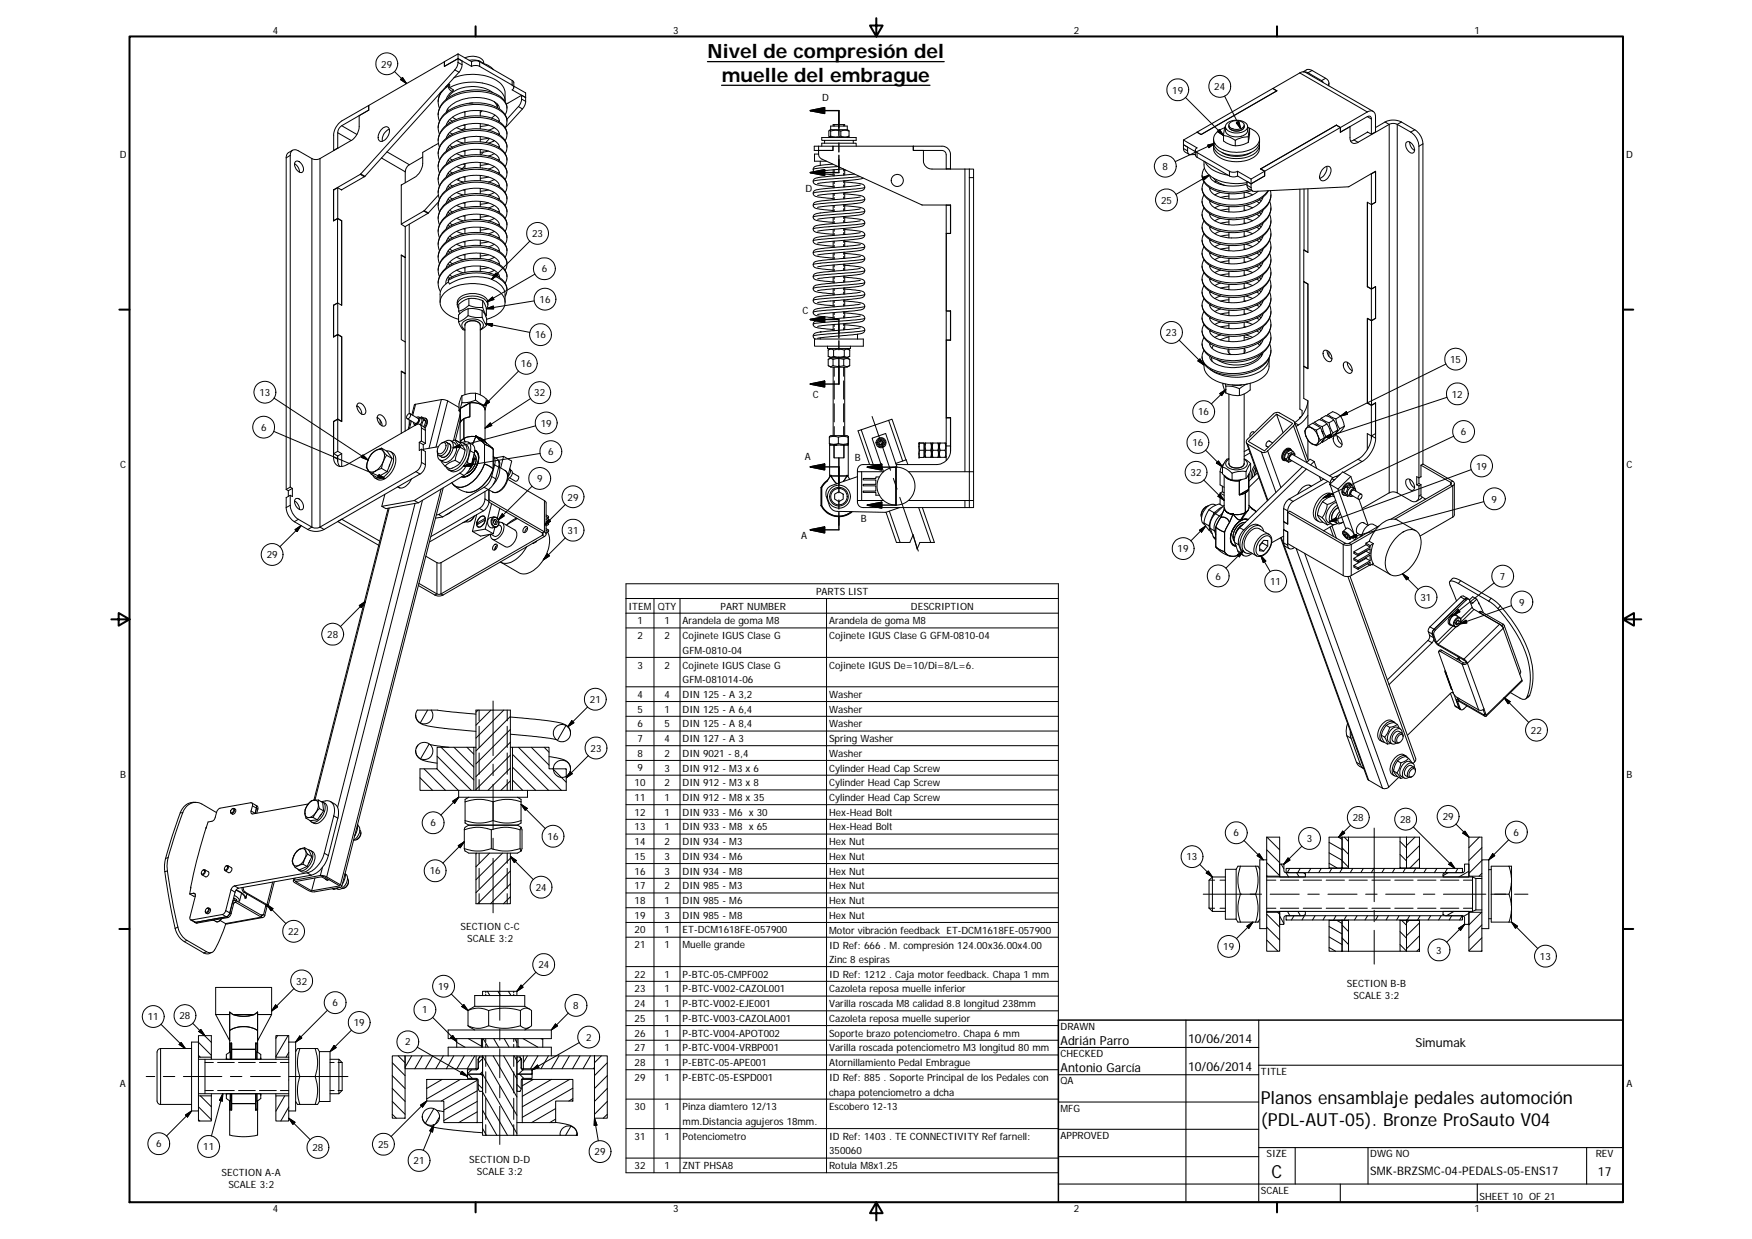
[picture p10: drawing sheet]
<svg xmlns="http://www.w3.org/2000/svg" width="420mm" height="297mm" viewBox="0 0 420 297" stroke-linecap="round" stroke-linejoin="round" font-family="sans-serif">
<defs><g id="words">
<g font-size="4.7">
<text x="169.7" y="14">Nivel de compresión del</text>
<text x="173.1" y="19.7">muelle del embrague</text>
</g>
<g font-size="4.3">
<text x="302.4" y="264.7">Planos ensamblaje pedales automoción</text>
<text x="302.4" y="269.9">(PDL-AUT-05). Bronze ProSauto V04</text>
<text x="304.9" y="282.4">C</text>
</g>
<g font-size="3">
<text x="254.3" y="250.5">Adrián Parro</text>
<text x="284.9" y="250.1">10/06/2014</text>
<text x="339.5" y="251.1">Simumak</text>
<text x="254.3" y="257.1">Antonio García</text>
<text x="284.9" y="256.6">10/06/2014</text>
<text x="383.2" y="281.9">17</text>
</g>
<text font-size="2.8" x="328.6" y="281.7">SMK-BRZSMC-04-PEDALS-05-ENS17</text>
<g font-size="2.4">
<text x="65.4" y="8">4</text>
<text x="161.4" y="8">3</text>
<text x="257.5" y="8">2</text>
<text x="353.6" y="8">1</text>
<text x="91.4" y="16.2">29</text>
<text x="281.1" y="22.4">19</text>
<text x="291.2" y="21.6">24</text>
<text x="197.2" y="24.1">D</text>
<text x="28.7" y="38">D</text>
<text x="278.8" y="40.8">8</text>
<text x="390" y="38">D</text>
<text x="193.2" y="45.9">D</text>
<text x="278.4" y="48.8">25</text>
<text x="127.6" y="56.9">23</text>
<text x="129.9" y="65.3">6</text>
<text x="129.4" y="72.6">16</text>
<text x="192.5" y="75.3">C</text>
<text x="128.3" y="81.1">16</text>
<text x="279.6" y="80.6">23</text>
<text x="124.9" y="88">16</text>
<text x="347.8" y="87">15</text>
<text x="62.2" y="94.9">13</text>
<text x="128.1" y="95">32</text>
<text x="194.9" y="95.4">C</text>
<text x="348.2" y="95.3">12</text>
<text x="287.3" y="99.6">16</text>
<text x="62.6" y="103.3">6</text>
<text x="129.7" y="102.3">19</text>
<text x="286" y="107">16</text>
<text x="350.3" y="104.4">6</text>
<text x="28.8" y="112.2">C</text>
<text x="131.5" y="109.2">6</text>
<text x="193" y="110.2">A</text>
<text x="205" y="110.6">B</text>
<text x="354" y="112.6">19</text>
<text x="390.1" y="112.2">C</text>
<text x="128.8" y="115.6">9</text>
<text x="285.5" y="114.2">32</text>
<text x="136.1" y="120">29</text>
<text x="206.5" y="125.2">B</text>
<text x="357.7" y="120.5">9</text>
<text x="136.1" y="128">31</text>
<text x="192.1" y="129.2">A</text>
<text x="64" y="133.8">29</text>
<text x="282.4" y="132.4">19</text>
<text x="195.7" y="142.6">PARTS LIST</text>
<text x="291.5" y="139">6</text>
<text x="304.6" y="140.2">11</text>
<text x="359.7" y="139">7</text>
<text x="150.7" y="146.2">ITEM</text>
<text x="152.9" y="149.6">1</text>
<text x="157.7" y="146.2">QTY</text>
<text x="159.3" y="149.6">1</text>
<text x="163.7" y="149.7">Arandela de goma M8</text>
<text x="172.8" y="146.2">PART NUMBER</text>
<text x="198.8" y="149.7">Arandela de goma M8</text>
<text x="218.4" y="146.2">DESCRIPTION</text>
<text x="340.7" y="144.1">31</text>
<text x="364.3" y="145.2">9</text>
<text x="78.5" y="152.9">28</text>
<text x="152.9" y="153.2">2</text>
<text x="159.3" y="153.2">2</text>
<text x="163.7" y="153.2">Cojinete IGUS Clase G</text>
<text x="198.8" y="153.2">Cojinete IGUS Clase G GFM-0810-04</text>
<text x="152.9" y="160.3">3</text>
<text x="159.3" y="160.3">2</text>
<text x="163.7" y="156.7">GFM-0810-04</text>
<text x="163.7" y="160.3">Cojinete IGUS Clase G</text>
<text x="198.8" y="160.3">Cojinete IGUS De=10/Di=8/L=6.</text>
<text x="152.9" y="167.3">4</text>
<text x="159.3" y="167.3">4</text>
<text x="163.7" y="163.8">GFM-081014-06</text>
<text x="163.7" y="167.3">DIN 125 - A 3,2</text>
<text x="198.8" y="167.3">Washer</text>
<text x="141.5" y="168.5">21</text>
<text x="152.9" y="170.8">5</text>
<text x="159.3" y="170.8">1</text>
<text x="163.7" y="170.9">DIN 125 - A 6,4</text>
<text x="198.8" y="170.9">Washer</text>
<text x="152.9" y="174.4">6</text>
<text x="152.9" y="177.9">7</text>
<text x="159.3" y="174.4">5</text>
<text x="159.3" y="177.9">4</text>
<text x="163.7" y="174.4">DIN 125 - A 8,4</text>
<text x="163.7" y="177.9">DIN 127 - A 3</text>
<text x="198.8" y="174.4">Washer</text>
<text x="198.8" y="177.9">Spring Washer</text>
<text x="367.1" y="175.9">22</text>
<text x="141.6" y="180.2">23</text>
<text x="152.9" y="181.4">8</text>
<text x="152.9" y="185">9</text>
<text x="159.3" y="181.4">2</text>
<text x="159.3" y="185">3</text>
<text x="163.7" y="181.4">DIN 9021 - 8,4</text>
<text x="163.7" y="185">DIN 912 - M3 x 6</text>
<text x="198.8" y="181.4">Washer</text>
<text x="198.8" y="185">Cylinder Head Cap Screw</text>
<text x="28.8" y="186.5">B</text>
<text x="152.2" y="188.5">10</text>
<text x="159.3" y="188.5">2</text>
<text x="163.7" y="188.5">DIN 912 - M3 x 8</text>
<text x="198.8" y="188.5">Cylinder Head Cap Screw</text>
<text x="390.1" y="186.5">B</text>
<text x="152.2" y="192">11</text>
<text x="152.2" y="195.5">12</text>
<text x="159.3" y="192">1</text>
<text x="159.3" y="195.5">1</text>
<text x="163.7" y="192">DIN 912 - M8 x 35</text>
<text x="163.7" y="195.5">DIN 933 - M6 x 30</text>
<text x="198.8" y="192">Cylinder Head Cap Screw</text>
<text x="198.8" y="195.6">Hex-Head Bolt</text>
<text x="324.4" y="196.9">28</text>
<text x="335.8" y="197.3">28</text>
<text x="346" y="196.6">29</text>
<text x="103.2" y="198.1">6</text>
<text x="131.3" y="201.4">16</text>
<text x="152.2" y="199.1">13</text>
<text x="152.2" y="202.6">14</text>
<text x="159.3" y="199.1">1</text>
<text x="159.3" y="202.6">2</text>
<text x="163.7" y="199.1">DIN 933 - M8 x 65</text>
<text x="163.7" y="202.6">DIN 934 - M3</text>
<text x="198.8" y="199.1">Hex-Head Bolt</text>
<text x="198.8" y="202.6">Hex Nut</text>
<text x="295.8" y="200.5">6</text>
<text x="313.4" y="201.9">3</text>
<text x="363" y="200.4">6</text>
<text x="103" y="209.6">16</text>
<text x="152.2" y="206.1">15</text>
<text x="152.2" y="209.7">16</text>
<text x="159.3" y="206.1">3</text>
<text x="159.3" y="209.7">3</text>
<text x="163.7" y="206.1">DIN 934 - M6</text>
<text x="163.7" y="209.7">DIN 934 - M8</text>
<text x="198.8" y="206.1">Hex Nut</text>
<text x="198.8" y="209.7">Hex Nut</text>
<text x="284.6" y="206.3">13</text>
<text x="128.5" y="213.6">24</text>
<text x="152.2" y="213.2">17</text>
<text x="159.3" y="213.2">2</text>
<text x="163.7" y="213.2">DIN 985 - M3</text>
<text x="198.8" y="213.2">Hex Nut</text>
<text x="152.2" y="216.7">18</text>
<text x="152.2" y="220.3">19</text>
<text x="159.3" y="216.7">1</text>
<text x="159.3" y="220.3">3</text>
<text x="163.7" y="216.7">DIN 985 - M6</text>
<text x="163.7" y="220.3">DIN 985 - M8</text>
<text x="198.8" y="216.7">Hex Nut</text>
<text x="198.8" y="220.3">Hex Nut</text>
<text x="69.1" y="224.2">22</text>
<text x="110.5" y="222.9">SECTION C-C</text>
<text x="112.1" y="225.8">SCALE 3:2</text>
<text x="152.2" y="223.8">20</text>
<text x="152.2" y="227.3">21</text>
<text x="159.3" y="223.8">1</text>
<text x="159.3" y="227.3">1</text>
<text x="163.7" y="223.8">ET-DCM1618FE-057900</text>
<text x="163.7" y="227.4">Muelle grande</text>
<text x="198.8" y="223.9">Motor vibración feedback ET-DCM1618FE-057900</text>
<text x="198.8" y="227.4">ID Ref: 666 . M. compresión 124.00x36.00x4.00</text>
<text x="293.3" y="227.8">19</text>
<text x="129.1" y="232.1">24</text>
<text x="198.8" y="230.9">Zinc 8 espiras</text>
<text x="344.4" y="228.6">3</text>
<text x="369.3" y="230.1">13</text>
<text x="71" y="236">32</text>
<text x="105.1" y="237.3">19</text>
<text x="152.2" y="234.4">22</text>
<text x="152.2" y="237.9">23</text>
<text x="159.3" y="234.4">1</text>
<text x="159.3" y="237.9">1</text>
<text x="163.7" y="234.4">P-BTC-05-CMPF002</text>
<text x="163.7" y="237.9">P-BTC-V002-CAZOL001</text>
<text x="198.8" y="234.4">ID Ref: 1212 . Caja motor feedback. Chapa 1 mm</text>
<text x="198.8" y="237.9">Cazoleta reposa muelle inferior</text>
<text x="323" y="236.5">SECTION B-B</text>
<text x="324.6" y="239.4">SCALE 3:2</text>
<text x="35.4" y="244.6">11</text>
<text x="43.1" y="244.4">28</text>
<text x="79.7" y="241.2">6</text>
<text x="101.3" y="243">1</text>
<text x="137.5" y="241.9">8</text>
<text x="152.2" y="241.4">24</text>
<text x="152.2" y="245">25</text>
<text x="159.3" y="241.4">1</text>
<text x="159.3" y="245">1</text>
<text x="163.7" y="241.4">P-BTC-V002-EJE001</text>
<text x="163.7" y="245">P-BTC-V003-CAZOLA001</text>
<text x="198.8" y="241.5">Varilla roscada M8 calidad 8.8 longitud 238mm</text>
<text x="198.8" y="245">Cazoleta reposa muelle superior</text>
<text x="84.8" y="246">19</text>
<text x="97.2" y="250.6">2</text>
<text x="140.5" y="249.5">2</text>
<text x="152.2" y="248.5">26</text>
<text x="159.3" y="248.5">1</text>
<text x="163.7" y="248.5">P-BTC-V004-APOT002</text>
<text x="198.8" y="248.5">Soporte brazo potenciometro. Chapa 6 mm</text>
<text x="254.3" y="246.8">DRAWN</text>
<text x="152.2" y="252">27</text>
<text x="152.2" y="255.6">28</text>
<text x="159.3" y="252">1</text>
<text x="159.3" y="255.6">1</text>
<text x="163.7" y="252">P-BTC-V004-VRBP001</text>
<text x="163.7" y="255.6">P-EBTC-05-APE001</text>
<text x="198.8" y="252.1">Varilla roscada potenciometro M3 longitud 80 mm</text>
<text x="198.8" y="255.6">Atornillamiento Pedal Embrague</text>
<text x="254.3" y="253.4">CHECKED</text>
<text x="302.4" y="257.6">TITLE</text>
<text x="28.8" y="260.7">A</text>
<text x="152.2" y="259.1">29</text>
<text x="159.3" y="259.1">1</text>
<text x="163.7" y="259.1">P-EBTC-05-ESPD001</text>
<text x="198.8" y="259.1">ID Ref: 885 . Soporte Principal de los Pedales con</text>
<text x="198.8" y="262.7">chapa potenciometro a dcha</text>
<text x="254.3" y="259.9">QA</text>
<text x="390" y="260.7">A</text>
<text x="152.2" y="266.1">30</text>
<text x="159.3" y="266.1">1</text>
<text x="163.7" y="266.2">Pinza diamtero 12/13</text>
<text x="163.7" y="269.7">mm.Distancia agujeros 18mm.</text>
<text x="198.8" y="266.2">Escobero 12-13</text>
<text x="254.3" y="266.5">MFG</text>
<text x="37.5" y="275.1">6</text>
<text x="48.7" y="275.7">11</text>
<text x="74.9" y="275.9">28</text>
<text x="90.7" y="275.2">25</text>
<text x="152.2" y="273.2">31</text>
<text x="159.3" y="273.2">1</text>
<text x="163.7" y="273.2">Potenciometro</text>
<text x="198.8" y="273.2">ID Ref: 1403 . TE CONNECTIVITY Ref farnell:</text>
<text x="254.3" y="273.1">APPROVED</text>
<text x="99.2" y="279.1">21</text>
<text x="112.6" y="278.9">SECTION D-D</text>
<text x="114.4" y="281.7">SCALE 3:2</text>
<text x="142.6" y="277">29</text>
<text x="152.2" y="280.3">32</text>
<text x="159.3" y="280.3">1</text>
<text x="163.7" y="280.3">ZNT PHSA8</text>
<text x="198.8" y="276.8">350060</text>
<text x="198.8" y="280.3">Rotula M8x1.25</text>
<text x="303.8" y="277.4">SIZE</text>
<text x="328.6" y="277.4">DWG NO</text>
<text x="382.7" y="277.4">REV</text>
<text x="53.1" y="282">SECTION A-A</text>
<text x="54.8" y="284.9">SCALE 3:2</text>
<text x="302.4" y="286.2">SCALE</text>
<text x="354.8" y="287.7">SHEET 10 OF 21</text>
<text x="65.4" y="290.7">4</text>
<text x="161.4" y="290.7">3</text>
<text x="257.5" y="290.7">2</text>
<text x="353.6" y="290.7">1</text>
</g>
</g></defs>
<g fill="none" stroke="#000" stroke-width=".24">
<path d="M94.6 17.1l2.9 2.9M96.5 18.6l1 1.4-1.5-.9zM106.6 14.8l-25.1 14.6a4.3 4.3 0 0 0-1.5 3v3.7M106.6 14.8h.1M108.8 18.6a11.6 11.6 0 0 1 11.4 1.5l.6 .9 .3 1v2.2M109.1 16.8l1 .5M109.1 16.8l-22.6 24.9M109.8 12.9l-3.2 1.9v1.1M109.8 15l1 .5M109.8 12.9l3.3 1.9M109.8 15l-.3 1.1-.4 .7M109.8 12.9v2.1"/>
<path d="M109.8 14.1l3.3 1.8M109.8 14.1l1 .5v.9M109.8 14.1l-3.2 1.8v-1.1M110.1 17.3l-22.6 25M110.8 15.5l-.1 .7-.6 1.1M111.5 13.9a3.7 3.7 0 0 1 4.4 .7l.1 .6M112.5 14.5h2.3M113.1 14.8v1.1M113.1 14.8a2.31 2.31 0 0 1 1.9 0M113.1 15.9l.8-.2 1.1 .2M114.8 14.5l1.1 .7M114.8 14.5v.2"/>
<path d="M115 14.8v1.1M115 14.8l7.8 4.5M115 15.9l7.8 4.5M115.6 15.1a5 5 0 0 1 2.8 1.6M122.8 19.3v1.1M122.8 19.3l.4 .4v1.3M311.7 17.5l.6-.3 .8 .2 16.2 9.3M311.7 17.5l-6.4 3.7M311.7 17.5l16.2 9.3M312.6 17.2l1.1 .2M313.7 17.4l3.2 1.9 .4 .5M314.7 16.9l-1.1-.3-1.1 .6"/>
<path d="M314.7 16.9l-1 .5M314.7 16.9l3.2 1.9M317.9 18.8l-1 .5v.3M317.9 18.8a1.16 1.16 0 0 1 .6 1.7M318.7 19.9v.7M68.6 37.8v79.5M69.6 37.3l-1 .5M69.6 37.3a1.18 1.18 0 0 1 .6-1.3 1.18 1.18 0 0 1 1.4 .2l3.2 1.8M69.6 37.3v79.5M70.2 36l-1.3 .8-.3 1M70.6 39.3l1 .9 .2 1.1M70.8 38.8a1.51 1.51 0 0 1 2 1.5 .77 .77 0 0 1-.4 1 .77 .77 0 0 1-1-.4l-.2-.1a1.69 1.69 0 0 1-.4-2z"/>
<path d="M74.8 38a2.13 2.13 0 0 0 1.9 0M74.8 38v88.4M76.7 38v88.4M80 36.1h.1M81 31.8a2.06 2.06 0 0 1 .9-1.7l6.5-3.7v-1.1v1.1l-2.3 1.3v3.2a4.4 4.4 0 0 1-1.9 2.8l-7.5 4.3M81 31.8v3.7M81 35.5l-1 .6M81 31.8l3.2 1.9M81 35.5h.1M81.9 30.1l3.7 2.1M91.5 37.9l5.7 3.3M91.5 31a1.04 1.04 0 0 1 1.8-.1 2.45 2.45 0 0 1-2.1 3 1.93 1.93 0 0 1 .3-2.9z"/>
<path d="M92.8 36.4l5.4 3.1M93.4 31l-.6 .3a2.8 2.8 0 0 0-1.1 2.6M101.4 37.6l-3.2 1.9a2.22 2.22 0 0 0-1 1.7M105.1 34.4l-3.7 2.1-.1 3.2a4.7 4.7 0 0 1-1.9 2.8l-3.2 1.9M105.5 22.3v.2M105.9 21.9a4.2 4.2 0 0 0-.5 4.1M107.4 26.1l.1 .5M107.5 35.3l.3 .4M107.5 29.1l.3 .3M107.5 38.4l.3 .4M107.5 20.7a4.5 4.5 0 0 0-2.4 3.7M107.5 32.2l.3 .4"/>
<path d="M107.6 20.3l.2-.1v.8l1 .6a.57 .57 0 0 1-.7 .2 .57 .57 0 0 1-.4-.5l-.2-.5zM107.7 20.2l-.8 .6M107.8 21a11.6 11.6 0 0 1 12.2 .9 3.1 3.1 0 0 1 1.1 2.5M107.8 38l.7 .4M107.8 34.9l.7 .4M107.8 31.8l.7 .4M107.8 28.7l.7 .4M108.5 28.1l.9 .6M108.6 21.8a4.1 4.1 0 0 0-1.6 2.1M109.5 36.8l1.6 .6M109.5 30.6l1.6 .6M109.5 39.9l1.6 .6"/>
<path d="M109.5 33.7l1.6 .6M111.1 39.3l.4 .1M111.1 36.2l.4 .1M111.1 33.1l.4 .1M111.1 30l.4 .1M111.3 26.8l.2 .2M111.5 30.7l-.7 .4M111.5 39.7l-.7 .8M111.5 26.8v1.2M111.5 29.9v1.2M111.5 33v1.2M111.5 36.1v1.3"/>
<path d="M111.5 39.2v1.3M113.4 24.7l-.9 .1M115.2 26.5v1.3M115.2 29.6v1.3M115.2 32.7v1.3M115.2 35.8v1.3M115.2 39v1.2M115.6 26.6l-.4 .4M115.9 36.4l-.6 .7M117.1 39.3l-1.9 .3M117.1 36.2l-1.9 .3M117.1 33.1l-1.9 .3"/>
<path d="M117.1 30l-1.9 .3M117.4 33.2l-.9 1M118.2 22.2a8.6 8.6 0 0 0-10.2 .4l-.5 .9M118.5 33.7l-.2 .2M118.5 36.8l-1.4 .6M118.5 24.4l.8 1.4M118.5 30.6l-1.4 .6M118.5 39.9l-1.4 .6M118.5 33.7l-1.4 .6M118.7 27.6l-.8 .7M119.3 25v.8M119.7 26.1a2.87 2.87 0 0 0-2.6-2.3 10.3 10.3 0 0 0-9.4 1.8l-.7 1.3"/>
<path d="M119.7 35.4a2.93 2.93 0 0 0-2.6-2.3 10.1 10.1 0 0 0-9.5 2l-.6 1.2M119.7 38.2l-.2 .2M119.7 35.1l-.2 .2M119.7 32l-.2 .2M119.7 28.9l-.2 .2M119.7 29.2a2.91 2.91 0 0 0-2.6-2.3 9.8 9.8 0 0 0-9.6 2.2l-.5 1M119.7 38.5a2.91 2.91 0 0 0-2.6-2.3 9.8 9.8 0 0 0-9.6 2.2l-.5 1M119.7 32.3a2.65 2.65 0 0 0-2.3-2.2 10.1 10.1 0 0 0-9.8 1.9l-.6 1.2M119.7 32.2v.1M121.1 39.9a3.4 3.4 0 0 0-1.8-4.8 12.1 12.1 0 0 0-12.7 1.5 4.5 4.5 0 0 0-1.2 4.9M121.1 36.8a3.6 3.6 0 0 0-2.5-5.1 11.8 11.8 0 0 0-12.3 2.1 4.2 4.2 0 0 0-.9 4.6M121.1 33.7a3.4 3.4 0 0 0-1.8-4.8 11.8 11.8 0 0 0-13 1.8 4.3 4.3 0 0 0-.9 4.6"/>
<path d="M121.1 27.5a3.4 3.4 0 0 0-1.8-4.8 12 12 0 0 0-12.7 1.5 4.4 4.4 0 0 0-1.2 4.9M121.6 32.2a4.1 4.1 0 0 0-3.4-3.4 12.5 12.5 0 0 0-11.7 2l-1.2 1.6-.2 1.3M121.6 38.4a4 4 0 0 0-3.4-3.4 12.2 12.2 0 0 0-11.9 2.2l-.9 1.2-.3 1.5M121.6 35.3a4.3 4.3 0 0 0-3.7-3.5 12.5 12.5 0 0 0-11.4 2.1l-1.2 1.6-.2 1.3M121.6 29.1a3.9 3.9 0 0 0-3-3.3 12.6 12.6 0 0 0-12.1 1.9l-1.1 1.4-.3 1.5M121.6 26a4.3 4.3 0 0 0-3.7-3.5 12.2 12.2 0 0 0-11.6 2.3l-1 1.4-.2 1.3M121.8 24.7l-.4 .3M122.8 20.4a.62 .62 0 0 1 .4 .6 .62 .62 0 0 1-.4 .5l3.3 1.9M123.2 20.7l2.9 1.6v2M124.3 25.5l-2.8 3.1M124.3 25.5l1 .6M125.1 23.7l-.3 1.2-.5 .6"/>
<path d="M125.1 23.7v-.9l-3.3 1.9M125.1 23.7l1 .6M125.3 26.1l-4.2 4.5a3.4 3.4 0 0 0-1.8-4.8 12.1 12.1 0 0 0-12.7 1.5 4.4 4.4 0 0 0-1.2 4.9M126.1 24.3l-.3 1-.5 .8M196.3 36.9h-1v1.8h2.9M196.3 35.1h-1v1h1M196.3 35.1h3.5l-.1 1h-3.4M196.3 35.1v1M196.3 36.9l.2 .7 .6 .5 23.9 11h7v6.9h-1.1v18.5h1.1v7.1M196.7 38.7v.9M197.1 35.1v-.8h8.2v.8M197.1 33h8.2v.7h-8.2z"/>
<path d="M197.7 33.7v.6M198.9 32.8l.3 .2M199.2 31.4l-.2-.2-.2 .2v1.2l.2 .3 .2-.3M199.2 32.6l1.2 .3 1.2-.3M199.2 31.1l-.3 .1M199.2 31.4l1.2-.2 1.2 .2M199.2 30.2h4v.9h-4zM199.2 31.4v1.2M199.7 39.3l-.5 .1a9.5 9.5 0 0 0-4 .7 .88 .88 0 0 0 0 1 .88 .88 0 0 0 .9 .4l3.7 .4M200.1 29.9v.1M200.1 30.1v.1M200.9 39.9l-4.5 .4-1.4 .3"/>
<path d="M201.6 32.6l1 .3 1-.3M201.6 31.4v1.2M201.6 31.4l1-.2 1 .2M202.3 29.9v.1M202.3 30.1v.1M202.6 30.2v-.3h-2.8v.3M203.2 31.1l.4 .3M203.6 32.6l-.4 .4M203.6 31.4v1.2M204.6 33.7v.6M219 35.1h6.9a2.02 2.02 0 0 1 2 2v3.4M219 35.1h-19.2v1h-3.5v.8"/>
<path d="M219 35.1v1h2.5v2.4a2.06 2.06 0 0 0 2 2h7.9M219 35.1v1h6.9a1.01 1.01 0 0 1 1 1v3.4M283.8 33.6l3.3 1.9a.58 .58 0 0 0-.5 .5 .58 .58 0 0 0 .5 .6M283.8 33.6v2M283.8 35.6l.3 .8 1.1 .6M283.8 35.6l1 .6M284.3 23.4l9.1 9.1M284.8 36.2v-.9l-1-.6 2.8 1.6M284.8 36.2a.75 .75 0 0 0 .7 .9l1.1-.1M286.6 36v1.1l.5 .6M287.1 36.6l7.7 4.5M287.1 37.7l7.7 4.5"/>
<path d="M287.1 36.6v1.1M287.1 31.7l.9 .6M287.1 31.7h.1M288 32.3l-.9-.6-3.3 1.9M288.7 38.7a4.3 4.3 0 0 0 3.3 4.5 12.9 12.9 0 0 0 7.1 .6M289 38.8a6.8 6.8 0 0 0 5.5 3.2M289.6 34.8l1.7-.4-1.4 1zM291 34.8a3.2 3.2 0 0 0 2.8 3.6 7.9 7.9 0 0 0 7.7-1.5l.5-.7v-1.4M291 33.4a3.2 3.2 0 0 0 2.8 3.5 7.8 7.8 0 0 0 7.7-1.5l.5-1 .1-1M291.1 34.4a3.2 3.2 0 0 0 2.9 3.3 7.9 7.9 0 0 0 7.4-1.4l.6-1v-.8M291.3 34.4l-9.5 4.4M291.9 31.5l.5-.5 1 1.5z"/>
<path d="M293 36.5a7 7 0 0 0 7.1 0M293.4 32.5l1.4 .4 1.4 .7M293.4 32.5v1.3l1.4 .8 1.4 .3M293.7 23l3.8 7.9M293.9 30.4v.9a2.52 2.52 0 0 0 3 1.5 2.2 2.2 0 0 0 2.3-1.5v-.9M293.9 30.4l-.2 .1-.3 2M294.5 29.4a3.6 3.6 0 0 1 4.6 .6 1.58 1.58 0 0 1-1.7 1.8 3.1 3.1 0 0 1-3.5-1.3l.1-.6zM295 29.4a2.45 2.45 0 0 1 3.4 .4 1.48 1.48 0 0 1-1.9 1.2 1.34 1.34 0 0 1-1.7-1.3zM296.2 33.6v1.3M296.5 29.5l.6-.3 .4 1.7zM298.4 30a1.53 1.53 0 0 1-2 1.4 1.44 1.44 0 0 1-1.7-1.4M299.2 30.5l.5 .3"/>
<path d="M299.4 32.8v1.3l-1.6 .7-1.6 .1M299.4 32.8l-1.6 .2-1.6 .6M299.4 30.6a3.3 3.3 0 0 1 2.6 3.1 4.5 4.5 0 0 1-4 2.7 7.5 7.5 0 0 1-6.4-1.7 2.27 2.27 0 0 1 1-3.6l1.1-.5M299.7 30.8l-.3 3.3M299.7 30.8l-.3 2M305.2 21.2l-18.1 10.5M305.2 21.2l1 .6M305.3 21.2h.1M305.3 21.2l.9 .6-18.2 10.5M318.2 39.9a2.9 2.9 0 0 1-1.7 2.9M320.5 30l.9 .6M320.5 30l1 .6"/>
<path d="M320.5 30v.1M320.5 30l-18.2 10.5 1 .6M321.4 31.7h.1M321.4 30.6v1.1l2.4-1.3v2.6a1.17 1.17 0 0 0 .5 1.3 1.17 1.17 0 0 0 1.4-.2M321.4 30.6l-18.1 10.4-1-.5M321.5 30.6v1.1M324.7 33.5l1 .6M324.7 33.5l-.8 .3M327.9 26.8l-6.4 3.8M327.9 28l1 .5M327.9 26.8a1.2 1.2 0 0 1 1.4-.1 1.2 1.2 0 0 1 .6 1.3v3.6l-1 .6-1-.5M328 31.7l-3.3 1.8"/>
<path d="M328.9 28.5a.59 .59 0 0 0-.3-.6 .59 .59 0 0 0-.7 .1l-6.4 3.7M328.9 28.5v3.7M332.2 29.3l-2.3 1.3M332.2 29.3l1 .5M332.2 29.3a4.3 4.3 0 0 1 3.9 0M333.2 29.8v88.4M333.2 29.8a2.07 2.07 0 0 1 1.9 0M333.2 29.8l-7.5 4.3M335.1 29.8l3.2 1.9M335.1 29.8v88.4M336.1 29.3l3.2 1.8M336.1 29.3l-1 .5"/>
<path d="M337.3 34.1a1.33 1.33 0 0 1 1.8 1.1 .91 .91 0 0 1-.6 1.5 2.06 2.06 0 0 1-1.2-2.6zM338.1 34.1v.6a2.16 2.16 0 0 0 1.1 1.4M338.3 31.7a4.3 4.3 0 0 1 2 3.4M339.3 31.1l-1 .6M339.3 31.1a4.3 4.3 0 0 1 1.9 3.4M340.3 35.1v79.5l-.5-.3v1.9M341.2 34.5l-.9 .6M341.2 34.5v76.8M80 45.5v7.5l1-.6M80 45.5v.1M80 52.9h.1M80 45.6v7.3"/>
<path d="M81 52.4v20.2M81 52.4l.9 .6M81 52.3l.9 .6M81 45v7.3M81 52.3l-1 .6M81 45l-1 .6M81 45l.9 .5M81.9 53v20.2M81.9 52.9v20.3l-.9-.6-1 .6M81.9 52.9h.1M86.4 41.8l1 .6M86.4 41.8l-6.4 3.7"/>
<path d="M86.5 41.7l1 .6M86.5 41.7l-.1 .1M87.4 42.4l-5.5 3.1M87.5 42.3l-.1 .1M96.3 44.3l-.1 9.5 1 .6v35.1M97.2 41.2v2.6M98.1 53.7v45.5M101.6 50.6l-5.4 3.1M101.6 50.6l1 .6M101.8 50.5l-.2 .1M101.8 50.5l.9 .6M102.6 51.2l-5.5 3.1"/>
<path d="M102.7 51.1l-.1 .1M105.1 46.8l-3.3 3.7M105.2 48.4l-2.5 2.7M107.5 44.6l.3 .4M107.5 53.9l.3 .4M107.5 41.5l.3 .4M107.5 47.7l.3 .4M107.5 57l.3 .4M107.5 50.8l.3 .4M107.8 59.7l.7 .4M107.8 56.6l.7 .4M107.8 53.5l.7 .4"/>
<path d="M107.8 50.4l.7 .4M107.8 47.3l.7 .4M107.8 44.2l.7 .4M107.8 41.1l.7 .4M108.3 41.4l-.2 .3M109.5 46.1l1.6 .7M109.5 55.5l1.6 .6M109.5 43l1.6 .6M109.5 49.3l1.6 .6M109.5 58.6l1.6 .6M109.5 52.3l1.6 .7M110.3 42.7l-.5 .5"/>
<path d="M111.1 58h.4M111.1 54.9h.4M111.1 51.8h.4M111.1 48.6l.4 .1M111.1 45.6h.4M111.1 42.4l.4 .1M111.5 42.3v1.3M111.5 45.4v1.3M111.5 48.5v1.3M111.5 51.7v1.2M111.5 54.8v1.2M111.5 57.8v1.3"/>
<path d="M115.2 42.1v1.2M115.2 45.2v1.2M115.2 48.3v1.3M115.2 51.4v1.2M115.2 54.5v1.3M115.2 57.6v1.3M117.1 58l-1.9 .3M117.1 54.9l-1.9 .3M117.1 51.8l-1.9 .3M117.1 48.6l-1.9 .4M117.1 45.6l-1.9 .2M117.1 42.4l-1.9 .4"/>
<path d="M118.5 46.1l-1.4 .7M118.5 55.5l-1.4 .6M118.5 43l-1.4 .6M118.5 49.3l-1.4 .6M118.5 58.6l-1.4 .6M118.5 52.3l-1.4 .7M119.7 60l-.2 .1M119.7 56.9l-.2 .1M119.7 53.8l-.2 .1M119.7 50.7l-.2 .1M119.7 47.5l-.2 .2M119.7 44.4l-.2 .2"/>
<path d="M119.7 41.4l-.2 .1M119.7 44.7a2.93 2.93 0 0 0-2.6-2.3 10.3 10.3 0 0 0-9.4 1.9l-.7 1.3M119.7 54a2.94 2.94 0 0 0-2.6-2.2 10.2 10.2 0 0 0-9.4 1.8l-.7 1.3M119.7 41.6a2.7 2.7 0 0 0-2.3-2.2 10.1 10.1 0 0 0-9.8 1.9l-.6 1.2M119.7 47.9a2.91 2.91 0 0 0-2.6-2.3 9.7 9.7 0 0 0-9.6 2.1l-.5 1M119.7 57.2a2.91 2.91 0 0 0-2.6-2.3 9.8 9.8 0 0 0-9.6 2.1l-.5 1M119.7 50.9a2.66 2.66 0 0 0-2.3-2.2 9.9 9.9 0 0 0-9.8 2l-.6 1.1M121.1 55.5a3.4 3.4 0 0 0-1.8-4.8 12 12 0 0 0-12.7 1.5 4.4 4.4 0 0 0-1.2 4.8M121.1 58.6a3.4 3.4 0 0 0-1.8-4.8 12.1 12.1 0 0 0-12.7 1.5 4.4 4.4 0 0 0-1.2 4.8M121.1 52.4a3.4 3.4 0 0 0-1.8-4.9 11.9 11.9 0 0 0-13 1.8 4.3 4.3 0 0 0-.9 4.6M121.1 49.3a3.4 3.4 0 0 0-1.8-4.9 12 12 0 0 0-12.7 1.6 4.4 4.4 0 0 0-1.2 4.8M121.1 43a3.3 3.3 0 0 0-1.5-4.6 11.8 11.8 0 0 0-13.3 1.6 4.3 4.3 0 0 0-.9 4.6"/>
<path d="M121.1 46.1a3.3 3.3 0 0 0-1.8-4.7 12.1 12.1 0 0 0-12.7 1.4 4.5 4.5 0 0 0-1.2 4.9M121.6 41.5a4.1 4.1 0 0 0-3.4-3.4 12.5 12.5 0 0 0-11.7 2l-1.1 1.4-.3 1.5M121.6 57a3.9 3.9 0 0 0-3-3.2 12.5 12.5 0 0 0-12.1 1.8l-1.2 1.7-.2 1.3M121.6 53.9a4.3 4.3 0 0 0-3.7-3.5 12.4 12.4 0 0 0-11.6 2.3l-1 1.5-.2 1.3M121.6 47.7a4 4 0 0 0-3.4-3.4 12.5 12.5 0 0 0-11.7 2l-1.2 1.7-.2 1.3M121.6 44.6a4.1 4.1 0 0 0-3.4-3.4 12.3 12.3 0 0 0-11.9 2.2l-1 1.5-.2 1.2M121.6 50.8a4.2 4.2 0 0 0-3.4-3.3 12.6 12.6 0 0 0-11.7 1.9l-1.1 1.4-.3 1.6M127.1 57.8l-9.2 9.2M199.8 40.7v1.5M199.8 43.6v1.4M199.8 46.4v1.5M199.8 49.3v1.5"/>
<path d="M199.8 52.1v1.5M199.8 55v1.5M199.8 57.8v1.5M200.1 40.7v.5M200.1 41.7v.5M200.1 43.5v.5M200.1 44.5v.5M200.1 46.4v.5M200.1 47.4v.5M200.1 49.3v.4M200.1 50.2v.5M200.1 52.1v.5"/>
<path d="M200.1 53.1v.5M200.1 55v.4M200.1 55.9v.5M200.1 57.8v.5M200.1 58.8v.5M202.2 40.5l-6.1 .7M202.3 40.5v.5M202.3 41.5v.5M202.3 43.3v.5M202.3 44.3v.5M202.3 46.2v.5M202.3 47.2v.5"/>
<path d="M202.3 49.1v.5M202.3 50v.5M202.3 51.9v.5M202.3 52.9v.5M202.3 54.8v.5M202.3 55.8v.5M202.3 57.6v.5M202.3 58.6v.5M202.6 40.7v1.3M202.6 43.3v1.5M202.6 46.2v1.5M202.6 49v1.5"/>
<path d="M202.6 51.9v1.5M202.6 54.8v1.4M202.6 57.6v1.5M202.6 43.6l1.4 .1a6 6 0 0 1 3.3 .8 .97 .97 0 0 1-.2 1 .97 .97 0 0 1-1 .3l-10 1.1M202.6 46.5l1.4 .1a6 6 0 0 1 3.3 .7 1.08 1.08 0 0 1-1.4 1.4l-9.8 1M202.6 49.3l1.4 .1a6 6 0 0 1 3.3 .8 .97 .97 0 0 1-.2 1 .97 .97 0 0 1-1 .3l-10 1.1M202.6 52.2l1.4 .1a6.3 6.3 0 0 1 3.3 .7 .99 .99 0 0 1-.2 1.1 .99 .99 0 0 1-1 .3l-10 1M202.6 55l1.4 .2a6.3 6.3 0 0 1 3.3 .7 1.09 1.09 0 0 1-1.4 1.4l-9.8 1M202.6 57.9l1.4 .1a6.3 6.3 0 0 1 3.3 .7 .97 .97 0 0 1-.2 1.1 .97 .97 0 0 1-1 .3l-10 1M202.6 40.8h.2M204.9 41.7l-7 .7a4.2 4.2 0 0 0-2.8 .7 1.07 1.07 0 0 0 1.3 1.3l3.4 .3M206.2 42.3l-9.4 .8-1.8 .4"/>
<path d="M206.3 50.1l-8.2 .8a4.3 4.3 0 0 0-3 .8 1.01 1.01 0 0 0 1.1 1.2l3.6 .4M206.3 47.2l-8.2 .8a4.8 4.8 0 0 0-2.9 .7 .94 .94 0 0 0 .1 1.1 .94 .94 0 0 0 .9 .3l3.6 .4M206.3 44.3l-7.9 .9a5 5 0 0 0-3.3 .8 1 1 0 0 0 1.1 1.2l3.6 .4M206.3 58.6l-7.9 .8a6.5 6.5 0 0 0-3.2 .7 .94 .94 0 0 0 .1 1.1 .94 .94 0 0 0 .9 .3l3.6 .4M206.3 55.8l-8.2 .8a4.3 4.3 0 0 0-3 .8 1.01 1.01 0 0 0 1.1 1.3l3.6 .3M206.3 52.9l-7.9 .8a5.8 5.8 0 0 0-3.2 .8 .94 .94 0 0 0 .1 1 .94 .94 0 0 0 .9 .3l3.6 .4M207 42.7l-1.3 .3-9.6 1M207.4 53.5l-1.8 .3-9.7 .8-.9 .3M207.4 50.6l-1.8 .4-9.4 .7-1.2 .3M207.4 47.8l-1.1 .2-9.5 .8-1.8 .4M207.4 44.9l-2.1 .4-7.8 .6-2.5 .4M207.4 59.2l-1.8 .3-9.4 .8-1.2 .3"/>
<path d="M207.4 56.3l-1.4 .3-8.9 .7-2.1 .4M226.9 55.9v-6.7l1-.1v6.9M226.9 55.9h1M226.9 55.9v18.7h1M227.9 40.5h-1M231.4 40.5v72.6M231.4 40.5h1.1M232.5 40.5v2.1M232.5 42.6v79.1M232.5 42.6h1M232.5 40.5h1v2.1M233.5 42.6v77.4"/>
<path d="M288.3 45.2a4.6 4.6 0 0 0 4 3.5 12.5 12.5 0 0 0 11.1-2.2l.7-.8M288.3 42.1a4.4 4.4 0 0 0 3.7 3.5 13.3 13.3 0 0 0 7.8-.2M288.4 42.5l1.6-.5-1.3 1.2zM288.7 43.6a3.4 3.4 0 0 0 2 4.9 12.1 12.1 0 0 0 12.5-1.6l1-1.2M288.9 40.3a3.3 3.3 0 0 0 1.4 4.9 12.3 12.3 0 0 0 9.9 .5M290 42l-8 4.6M290.1 42.1a3 3 0 0 0 2.7 2.1 11.2 11.2 0 0 0 6.3-.1M290.1 45a2.94 2.94 0 0 0 2.6 2.3M290.2 42.1l-.1 .1M290.3 45.2l-.2 .1M290.3 48.3l-.2 .1M290.3 54.5l-.2 .1"/>
<path d="M290.3 51.4l-.2 .1M290.3 57.6l-.2 .1M291 42.7a4.9 4.9 0 0 0 3 1.8M291.7 43.4l-.4 .2M292.7 58.5l-1.4 .7M292.7 55.4l-1.4 .6M292.7 52.3l-1.4 .6M292.7 49.2l-1.4 .6M292.7 46.1l-1.4 .6M293 44.2h-.3M294.7 47l-2 .3M294.7 53.2l-2 .3"/>
<path d="M294.7 46.4v1.3M294.7 49.5v1.3M294.7 52.6v1.3M294.7 55.8v1.2M294.7 58.8v1.3M294.7 50.1l-2 .3M294.7 56.3l-2 .3M294.7 59.4l-2 .3M294.8 42.2a2.13 2.13 0 0 0 2 0M294.8 41.1a2.13 2.13 0 0 0 2 0M294.8 41.1v1.1M296.8 41.1l3.2 1.8"/>
<path d="M296.8 41.1v1.1M298.4 46.2v1.2M298.4 49.3v1.2M298.4 52.4v1.2M298.4 55.5v1.2M298.4 58.6v1.2M298.4 47.2l.4 .1M298.4 53.5h.4M298.4 50.3l.4 .1M298.4 56.6h.4M298.4 59.7l.4 .1M298.8 58.5l1.6 .7"/>
<path d="M298.8 55.4l1.6 .6M298.8 52.3l1.6 .6M298.8 49.2l1.6 .6M298.8 46.1l1.6 .6M299.1 44.4l.2 .8 1.1 .6M299.1 44.4l.9 .6M300 45a.78 .78 0 0 0 .8 .9l22.6-1.1 6.5-3.8v7.5M300 42.9v2.1M301.4 48.3l.7 .4M301.4 54.5l.7 .4M301.4 51.4l.7 .4M301.4 57.6l.7 .4"/>
<path d="M301.7 45.8a10.5 10.5 0 0 1-9 1.5M302.1 57.2l.3 .4M302.1 54.1l.3 .4M302.1 51l.3 .4M302.1 47.9l.3 .4M302.9 59.7a6.4 6.4 0 0 1-5.6 3.5 7.7 7.7 0 0 1-7-1.8l-.2-.8M302.9 56.6a6.1 6.1 0 0 1-5.4 3.4 8.4 8.4 0 0 1-7-1.5l-.3-.6-.1-.5M302.9 50.4a6.2 6.2 0 0 1-5.4 3.4 8.6 8.6 0 0 1-7-1.5l-.3-.6-.1-.5M302.9 47.3a6.1 6.1 0 0 1-5.4 3.4 8.4 8.4 0 0 1-7-1.6l-.3-.5-.1-.5M302.9 53.5a6.4 6.4 0 0 1-5.6 3.4 7.7 7.7 0 0 1-7-1.8l-.2-.8M303.3 41.1v1.1l-3.3 1.9-3.2-1.9M303.3 41.1l-3.3 1.8"/>
<path d="M303.3 42.2l-3.3 1.9-.9-.6v.9M303.3 41v1.1M304.5 48.3a4.9 4.9 0 0 1-2.8 6 12.1 12.1 0 0 1-11.7-.1 3.2 3.2 0 0 1-1.3-4.4M304.5 51.4a4.9 4.9 0 0 1-2.8 6 12.2 12.2 0 0 1-11.7-.1 3.2 3.2 0 0 1-1.3-4.4M304.5 57.6a4.9 4.9 0 0 1-2.8 6 12.1 12.1 0 0 1-11.7-.1 3.2 3.2 0 0 1-1.3-4.3M304.5 54.5a4.9 4.9 0 0 1-2.8 6 12 12 0 0 1-11.7 0 3.2 3.2 0 0 1-1.3-4.5M304.7 45.7a5.1 5.1 0 0 1-3.5 5.7 12.1 12.1 0 0 1-11.3-.3 3.2 3.2 0 0 1-1.2-4.4M304.8 59.2a5.4 5.4 0 0 1-3.7 4.4 12.1 12.1 0 0 1-11.8-.9l-.8-1-.2-1M304.8 52.9a5.7 5.7 0 0 1-4.4 4.8 11.8 11.8 0 0 1-11.1-1.2l-.9-1.2-.1-.8M304.8 49.8a5.8 5.8 0 0 1-4.4 4.7 12.1 12.1 0 0 1-11-.9l-.9-1.2-.2-1M304.8 56a5.7 5.7 0 0 1-4.4 4.8 12 12 0 0 1-11-1l-.8-1-.3-1.2M304.8 46.7a5.7 5.7 0 0 1-4.4 4.8 12.4 12.4 0 0 1-10.7-.9l-1.1-1.1-.3-1.2"/>
<path d="M311.7 45.4v52.7l.6 .3v1.2M312.7 60v7.5l1 .6v20.3l-1-.5M312.7 45.3v14.6l1 .6M313.7 45.3v15.2l-1-.6M317.1 40.7a1.26 1.26 0 0 1 1.9-.5 2.52 2.52 0 0 1-1.9 3.1 1.23 1.23 0 0 1-.4-1.9zM327.9 48.5v20.2l1 .6v-20.3M328.8 41.7h.1M328.9 41.7v7.3l1-.5M329.8 41.1h.1M329.9 48.5l-1 .5-1-.5v20.2M329.9 41.1v7.4M329.9 41.1l-1 .6"/>
<path d="M80 73.2v7.6l1-.6v20.3M80 73.2h.1M80 73.2v7.5M81 72.6v7.6M81 72.6l-1 .6M96.2 61.2l1 .5M97.1 61.7l-.9-.6v20.3l1 .6M107.5 67.2a12.4 12.4 0 0 1 12.7-.1 2.82 2.82 0 0 1 1.4 2.3M107.5 63.2l.3 .4M107.5 66.3l.3 .4M107.5 60.1l.3 .4M107.6 67.6a3.8 3.8 0 0 0-2.1 3v1.9"/>
<path d="M107.8 66l.7 .3M107.8 62.8l.7 .4M109.5 61.7l1.6 .6M109.5 64.8l1.6 .6M109.7 73.1a2.43 2.43 0 0 1 2.5-2.6 4.3 4.3 0 0 1 4.7 1.6l.1 1M110 76.6a5.3 5.3 0 0 1-4.5-4 4.4 4.4 0 0 1 3.6-3.9 11.6 11.6 0 0 1 10.9 1.4 3.1 3.1 0 0 1-.6 5.2l-2.7 1.3M110 77.1l.8 1.6 .2 .3 .5 .2M110 74.6l.2 .6M110 74a1.56 1.56 0 0 1 .9-2.5 5.2 5.2 0 0 1 5.8 .8 1.29 1.29 0 0 1-.1 1.7M111.1 64.2l.4 .1M111.1 61.1l.4 .1M111.5 79a1.19 1.19 0 0 1-.7-1.3 1.19 1.19 0 0 1 1-1 3.3 3.3 0 0 1 4.1 .9 1.15 1.15 0 0 1-.7 1.4"/>
<path d="M111.5 61v1.2M111.5 64.1v1.2M112.3 75.7l-1.2 .9-1.1 .5M112.3 75.7l1.6 .4h1.7M112.3 74l-1.2 .5-1.1 1v1.6M112.3 74v1.7M112.3 74h1.6l1.7 .4M112.4 73.2l-1.2 .9-1.2 .5M112.4 71.6l1.3-.1 2 .6M112.4 73.2l1.7 .5h1.6M112.4 71.6l-1.2 .5-1.2 .9v1.6M112.4 71.6v1.6"/>
<path d="M115.2 60.7v1.3M115.2 63.8v1.3M115.6 74.4l.7 1 .4 .9v1.7M115.6 76.1l1.1 1.9M115.6 74.4v1.7M115.7 73.7l.9 1.9M115.7 72.1v1.6M115.7 72.1l.9 1.9M116.4 77.6h1.7l-.1 .7zM116.4 77.6l10.7 2.1M116.6 75.6l-.1 .2M116.6 74l1.7-.6 .1 .7z"/>
<path d="M116.6 74v1.6M116.7 78l-1.5 1.1M116.8 72.4l1.3-1.2 .4 .6zM117.1 64.2l-1.9 .3M117.1 61.1l-1.9 .3M118.5 61.7l-1.4 .6M118.5 64.8l-1.4 .6M118.9 65.5l.5 .5-1.5 1zM119.7 60.3a2.65 2.65 0 0 0-2.3-2.2 10.1 10.1 0 0 0-9.8 1.9l-.6 1.1M119.7 66.2l-.2 .1M119.7 63.1l-.2 .1M119.7 63.4a2.93 2.93 0 0 0-2.6-2.3 10.2 10.2 0 0 0-9.4 1.8l-.7 1.3"/>
<path d="M119.7 66.5a2.76 2.76 0 0 0-2.4-2.3 10.1 10.1 0 0 0-9.6 1.9l-.6 .9-.2 1.1M121.1 71a3.4 3.4 0 0 0-1.7-4.8 12.2 12.2 0 0 0-11.9 .8l.1 .6 .2 .5a11.8 11.8 0 0 1 11.2-.6 4 4 0 0 1 2.1 3.1v1.9M121.1 64.8a3.6 3.6 0 0 0-2.5-5.1 11.8 11.8 0 0 0-12.3 2.1 4.2 4.2 0 0 0-.9 4.5M121.1 61.7a3.4 3.4 0 0 0-1.8-4.8 11.8 11.8 0 0 0-13 1.8 4.3 4.3 0 0 0-.9 4.5M121.1 67.9a3.5 3.5 0 0 0-2-4.9 11.8 11.8 0 0 0-12.8 1.9 4.2 4.2 0 0 0-.7 5.1M121.6 60.1a4.3 4.3 0 0 0-3.7-3.4 12.4 12.4 0 0 0-11.4 2l-1.2 1.7-.2 1.3M121.6 66.3a4 4 0 0 0-3.4-3.3 12.2 12.2 0 0 0-11.9 2.2l-.9 1.2-.3 1.5M121.6 63.2a4.4 4.4 0 0 0-3.7-3.4 12.6 12.6 0 0 0-11.4 2l-1.1 1.5-.3 1.5M128.1 72.1l-11.5 1.9M128.3 65.7l-11.5 6.7M197 79.6h-.3M199.8 60.7v1.5"/>
<path d="M199.8 63.5v1.5M199.8 66.4v1.5M199.8 69.2v1.5M199.8 72.1v1.5M199.8 75v1.4M199.8 77.8v1.5M200.1 60.6v.6M200.1 61.6v.5M200.1 63.5v.5M200.1 64.5v.5M200.1 66.4v.5M200.1 67.4v.4"/>
<path d="M200.1 69.2v.5M200.1 70.2v.5M200.1 72.1v.5M200.1 73.1v.5M200.1 74.9v.5M200.1 75.9v.5M200.1 77.8v.5M200.1 78.8v.5M202.3 60.5v.5M202.3 61.5v.5M202.3 63.3v.5M202.3 64.3v.5"/>
<path d="M202.3 66.2v.5M202.3 67.2v.5M202.3 69v.5M202.3 70v.5M202.3 71.9v.5M202.3 72.9v.5M202.3 74.7v.5M202.3 75.7v.5M202.3 77.6v.5M202.3 78.6v.5M202.6 72.2l1.4 .1a6 6 0 0 1 3.3 .7 1.07 1.07 0 0 1-1.4 1.4l-9.8 1M202.6 75l1.4 .1a6 6 0 0 1 3.3 .8 .99 .99 0 0 1-.2 1 .99 .99 0 0 1-1 .3l-10 1.1"/>
<path d="M202.6 77.9l1.7 .1a4 4 0 0 1 3 .9 1.13 1.13 0 0 1-1.4 1.2l-9.8 1M202.6 60.5v1.4M202.6 63.3v1.5M202.6 66.2v1.4M202.6 69v1.5M202.6 71.9v1.4M202.6 74.7v1.5M202.6 77.6v1.5M202.6 60.7l1.4 .2a6 6 0 0 1 3.3 .7 .98 .98 0 0 1-.2 1 .98 .98 0 0 1-1 .3l-10 1.1M202.6 63.6l1.4 .1a6.3 6.3 0 0 1 3.3 .8 1.09 1.09 0 0 1-1.4 1.3l-9.8 1M202.6 66.4l1.4 .2a6 6 0 0 1 3.3 .7 .96 .96 0 0 1-.2 1 .96 .96 0 0 1-1 .3l-10 1.1M202.6 69.3l1.4 .1a6 6 0 0 1 3.3 .7 1.09 1.09 0 0 1-1.4 1.4l-9.8 1.1"/>
<path d="M206.3 72.9l-8.2 .8a4.2 4.2 0 0 0-3 .8 .99 .99 0 0 0 1.1 1.3l3.6 .3M206.3 75.8l-7.9 .8a6.2 6.2 0 0 0-3.2 .7 .95 .95 0 0 0 .1 1 .95 .95 0 0 0 .9 .3l3.6 .4M206.3 70l-8.2 .9a4.3 4.3 0 0 0-3 .8 .99 .99 0 0 0 1.1 1.2l3.6 .4M206.3 67.2l-7.9 .8a5.8 5.8 0 0 0-3.2 .7 .87 .87 0 0 0 0 1 .87 .87 0 0 0 .9 .3l3.7 .5M206.3 64.3l-8.2 .9a4.3 4.3 0 0 0-3 .8 .99 .99 0 0 0 1.1 1.2l3.6 .4M206.3 61.5l-7.9 .8a5.8 5.8 0 0 0-3.2 .7 .95 .95 0 0 0 .1 1 .95 .95 0 0 0 .9 .4l3.6 .3M206.3 78.6l-8.9 .9a2.75 2.75 0 0 0-2.4 .9l.1 .5 .4 .4M207.4 79.1l-1.4 .4-9.2 .7-1.8 .4M207.4 76.3l-2.1 .4-7.8 .6-2.5 .4M207.4 73.4l-1.4 .4-7.7 .6-3.3 .5M207.4 67.7l-1.8 .4-9.4 .8-1.2 .3M207.4 64.9l-3.3 .5-7.7 .6-1.4 .3"/>
<path d="M207.4 70.6l-2.1 .4-8.9 .7-1.4 .3M207.4 62l-2.5 .5-7.6 .5-2.3 .4M226.9 74.6v35.8M290.3 63.8l-.2 .1M290.3 73.1l-.2 .2M290.3 66.9l-.2 .2M290.3 76.2l-.2 .2M290.3 60.7l-.2 .1M290.3 70l-.2 .1M290.3 79.4l-.2 .1M292.7 77.2l-1.4 .6M292.7 74.1l-1.4 .6"/>
<path d="M292.7 71l-1.4 .6M292.7 67.9l-1.4 .6M292.7 64.7l-1.4 .6M292.7 61.6l-1.4 .7M294.7 62.5l-2 .4M294.7 71.9l-2 .3M294.7 62v1.2M294.7 65.1v1.2M294.7 68.2v1.2M294.7 71.3v1.2M294.7 74.4v1.3M294.7 77.5v1.3"/>
<path d="M294.7 65.7l-2 .3M294.7 75l-2 .3M294.7 68.7l-2 .4M294.7 78.1l-2 .3M298.4 61.7v1.3M298.4 64.8v1.3M298.4 67.9v1.3M298.4 71v1.3M298.4 74.2v1.2M298.4 77.3v1.2M298.4 62.8l.4 .1M298.4 72.1l.4 .1"/>
<path d="M298.4 65.9l.4 .1M298.4 75.2l.4 .1M298.4 69l.4 .1M298.4 78.3l.4 .1M298.8 77.2l1.6 .6M298.8 74.1l1.6 .6M298.8 71l1.6 .6M298.8 67.9l1.6 .6M298.8 64.7l1.6 .6M298.8 61.6l1.6 .7M301.4 63.8l.7 .4M301.4 73.1l.7 .4"/>
<path d="M301.4 66.9l.7 .4M301.4 76.2l.7 .4M301.4 60.7l.7 .4M301.4 70l.7 .4M301.4 79.4l.7 .3M302.1 78.9l.3 .5M302.1 75.8l.3 .4M302.1 72.7l.3 .4M302.1 69.6l.3 .4M302.1 66.5l.3 .4M302.1 63.4l.3 .4M302.1 60.3l.3 .4"/>
<path d="M302.9 78.3a6.3 6.3 0 0 1-5.3 3.5 8.3 8.3 0 0 1-7.2-1.7l-.3-.9M302.9 62.8a6.1 6.1 0 0 1-5.4 3.4 8.3 8.3 0 0 1-7-1.5l-.3-.6-.1-.5M302.9 75.2a6.1 6.1 0 0 1-5.3 3.5 8.5 8.5 0 0 1-7.1-1.6l-.3-.5-.1-.5M302.9 69a6.1 6.1 0 0 1-5.4 3.4 8.5 8.5 0 0 1-7-1.5l-.3-.5-.1-.5M302.9 65.9a6.6 6.6 0 0 1-6 3.5 7.4 7.4 0 0 1-6.6-1.8l-.2-.8M302.9 72.1a6.4 6.4 0 0 1-5.6 3.5 7.4 7.4 0 0 1-7-1.9l-.2-.7M304.5 66.9a4.9 4.9 0 0 1-2.8 6.1 12.1 12.1 0 0 1-11.7-.1 3.2 3.2 0 0 1-1.3-4.4M304.5 76.2a4.9 4.9 0 0 1-2.8 6.1 12.2 12.2 0 0 1-11.7-.1 3.2 3.2 0 0 1-1.3-4.4M304.5 60.7a4.9 4.9 0 0 1-2.8 6 12 12 0 0 1-12-.2 3.1 3.1 0 0 1-1-4.2M304.5 70a4.8 4.8 0 0 1-2.5 5.9 12.1 12.1 0 0 1-12.3-.1 3.2 3.2 0 0 1-1-4.2M304.5 79.4a4.9 4.9 0 0 1-2.8 6 12 12 0 0 1-12-.3 3.1 3.1 0 0 1-1-4.2M304.5 63.8a4.9 4.9 0 0 1-2.8 6.1 12 12 0 0 1-12-.3 3.2 3.2 0 0 1-1-4.3"/>
<path d="M304.5 73.1a4.9 4.9 0 0 1-2.8 6.1 11.9 11.9 0 0 1-12-.3 3.1 3.1 0 0 1-1-4.2M304.8 62.3a5.7 5.7 0 0 1-4.4 4.7 12.5 12.5 0 0 1-10.7-.8l-1.1-1.2-.3-1.2M304.8 65.3a5.5 5.5 0 0 1-4 4.7 12.3 12.3 0 0 1-11.4-.9l-.9-1.2-.2-1M304.8 74.7a5.7 5.7 0 0 1-4.4 4.7 12.4 12.4 0 0 1-10.7-.8l-1.1-1.1-.3-1.3M304.8 77.8a5.8 5.8 0 0 1-4.4 4.7 12.2 12.2 0 0 1-11-1l-.9-1.1-.2-1M304.8 71.6a5.5 5.5 0 0 1-4 4.6 12.3 12.3 0 0 1-11.4-.9l-.9-1.1-.2-1.1M304.8 68.5a5.3 5.3 0 0 1-3.7 4.4 12.3 12.3 0 0 1-11.7-.7l-1-1.3-.1-.9M312.7 67.5v20.3l1 .5v-20.2l-1-.5M327.9 68.7l1 .6M327.9 76.3v20.3l1 .5M327.9 76.3l1 .6M328 76.3h-.1"/>
<path d="M328 68.7h-.1M328.9 69.3v7.6M328.9 76.9l-1-.6v20.3l1 .6M328.9 76.9v20.2l1-.5v8.5M328.9 69.3l1-.6v7.6M329.9 76.3h.1M329.9 68.7h.1M329.9 68.7l-1 .6M329.9 76.3l-1 .6M65.7 95.4l22.6 14.9M80 80.7l.1 .1M81 80.2l.9 .5v20.4l-.9-.6"/>
<path d="M81 80.2l-1 .5M81 80.2l.9 .6v20.2M81.9 80.7v.1M85.6 97.3a2.33 2.33 0 0 1 1.2 2M85.8 96.8a1.66 1.66 0 0 1 1.9 1.8 .78 .78 0 0 1-.6 .8 .78 .78 0 0 1-.9-.5 1.77 1.77 0 0 1-.4-2.1zM90.6 99.7a1.04 1.04 0 0 1 1.6 .6 1.06 1.06 0 0 1-.2 1.9 2.01 2.01 0 0 1-1.4-2.5zM96.2 89.1l1 .5v13.8M97.2 89.5l-1-.6v15M97.2 89.5l-.1 .1M97.8 99.3a.39 .39 0 0 1 .6 0 .39 .39 0 0 1 0 .5 .47 .47 0 0 1-.3 .6 .47 .47 0 0 1-.6-.3zM98.3 99.2l2 1.1a.77 .77 0 0 1-.7 1.2l-1.9-1.1M99.7 96.9l-.7 2.7"/>
<path d="M99.7 96.9l-.3 .2-.6 2.3M100.4 100l.6 .3a1.04 1.04 0 0 1-.3 1.5M101.1 100l.5 .2 .5 .8M101.1 100l-.4 .1M101.1 100l.5 .7M105.8 95.8l1.6 .3M105.8 95.8l-6.1 1.1M105.8 95.8l-2.9 11.7M107.4 96.1l-2.8 11.1M107.4 96.1l2.7 1.6M110.1 98.5l.3 .2M110.4 99.3l-1.7 6.3"/>
<path d="M110.4 97.9l2.3-1.3v3.3a2.73 2.73 0 0 0-2.3 1.3zM110.8 96.5l-.7 2M110.8 94.9l-.7 1.9v1.7M110.8 94.9v1.6M111.5 94.6v-16.6a2.06 2.06 0 0 1 3-.9l.5 .4 .2 .5v16.7M112 97l-.9 .5M114 94.3h-1.2l-2 .6M114 95.9l1.3 .9 1.3 .5M114 94.3v1.6M114 94.3l1.6 .6 1 .7v1.7M114 95.9l-1.2 .5-2 .1M116.3 98.3a2.62 2.62 0 0 0-3-1.8l-.6 .1v3.3l-1.5 .5v4.7a4.6 4.6 0 0 1 2.9-.4v-.2l1.2 .6 1.4 1.2-.5-.6-1-.4-1.1-.8 1 1.1"/>
<path d="M116.3 98.3v7.5M116.3 98.3a2.62 2.62 0 0 0-3-1.8l-.6 .1-2.3 1.3v.4M116.6 97.3l-.3 .9M116.9 95.9l.5 .5-1.5 1zM124.4 89l-8.5 8.4M127.2 95.5l-10.9 7.1M195.3 81.3h11.7v1.7h-11.7zM196.7 81v.3M198.4 83v.6h5.6v-.6M198.6 85.4l.7 .4M198.6 83.9l.7-.2 .6 .2M198.6 85.4l.5 .2 .8-.2"/>
<path d="M198.6 83.9v1.5M199.3 83.6l-.7 .3M199.3 85.8h3.8M199.3 85.8l-.6 .3M199.8 87.7l1 .2 1.5-.2M199.8 86.1l-.6-.1-.6 .1v1.6l.4 .2 .8-.2M199.8 86.1l1.3-.1 1.2 .1M199.8 86.1v1.6M199.8 88v16.4M199.9 85.4l1 .2 1.6-.2M199.9 83.9v1.5M199.9 83.9l1.3-.2 1.3 .2"/>
<path d="M200.1 88v2.2M200.1 91.3v4.4M200.1 96.8v4.4M202.3 88v2.2M202.3 91.3v4.4M202.3 96.8v4.4M202.3 87.7l.6 .2 .9-.2M202.3 86.1l.8-.1 .7 .1M202.3 86.1v1.6M202.5 83.9l.6-.2 .7 .2M202.5 85.4l.5 .2 .8-.2M202.5 83.9v1.5"/>
<path d="M202.6 88v16.4M203.1 83.6l.7 .3M203.1 85.8l.7 .3M203.8 85.4l-.7 .4M203.8 87.7l-.7 .3h-3.8l-.6-.3M203.8 83.9v1.5M203.8 86.1v1.6M205.6 80.1v1.2M209.1 99.8l4.5 13M226.9 81.5l1 .1M228 81.6h-1.1v18.5h1.1l-.1 8.3M282.8 81.5l5.9 6"/>
<path d="M287.8 86l.9 1.5-1.4-1zM290.3 82.4l-.2 .2M290.6 85.7l.1 1M291 82.8l-.3 .7M292.5 94.4l1.5-1-1 1.4zM292.7 80.3l-1.4 .6M293.3 91.9l.1 .7 .6 1.6M293.8 92.1l.2 .5M294 93.4l-3.5 3.4M294 92.6h1.6l1.6 .6M294 94.2l1.6 .5 1.6 .1M294 92.6v1.6"/>
<path d="M294.6 83.7a.95 .95 0 0 0 .7 1.3M294.7 80.8l-2.1 .7M294.7 80.6v1.3M294.7 83.7v.9M295.5 92.3l.9 .1 1-.1M297.2 93.2v1.6M297.8 92.2l-.4 .2M298.4 83.5a.75 .75 0 0 1-.2 1.2M298.4 80.8l1.4 .4M298.4 94.5v16.6a2.13 2.13 0 0 1-3 .9l-.7-.7v-16.8M298.4 80.4v1.2M298.4 83.5v1.1"/>
<path d="M298.8 80.3l1.6 .6M299.1 92.1l-1.9 1.1M299.8 91.9v1.6l-1.3 .9-1.3 .4M301.7 82.3l.4 .4M302.1 82.1l.3 .3M302.3 85a6.5 6.5 0 0 1-6 2.5 7.8 7.8 0 0 1-4.3-1.2M302.5 84.9v.5M302.9 84.6a6.2 6.2 0 0 1-5.4 3.4 8.2 8.2 0 0 1-7.1-1.7l-.3-.9M302.9 81.4a6.1 6.1 0 0 1-5.3 3.5 8.4 8.4 0 0 1-7.1-1.6l-.3-.5-.1-.5M304.3 85.9a4.9 4.9 0 0 1-4 4 11.9 11.9 0 0 1-10.1-1.3M304.3 86v1.8a4.7 4.7 0 0 1-3.7 3.9 11.4 11.4 0 0 1-10.9-1.7 3.3 3.3 0 0 1-1-2.9M304.5 82.4a4.9 4.9 0 0 1-2.8 6.1 12.1 12.1 0 0 1-11.7-.1 3.2 3.2 0 0 1-1.3-4.4"/>
<path d="M304.8 84a5.4 5.4 0 0 1-4 4.6 12.1 12.1 0 0 1-11.4-.9l-.9-1.1-.2-1.1M304.8 80.9a5.7 5.7 0 0 1-4.4 4.7 11.8 11.8 0 0 1-11.1-1.1l-.9-1.2-.1-.9M306.1 99.3l-6.7 6.5 3.8 2.3 6.8-6.6-3.9-2.2 1.6 4.5M312.1 99.8l-.4 .3M312.7 87.9v7.6l1 .6v6.1M312.7 87.8v.1M313.7 96.2a7.2 7.2 0 0 1-3.2 5.1M313.7 99.5a6.6 6.6 0 0 1-2.3 2.4M317.5 84.1a1.64 1.64 0 0 1 1.9 1.9 .77 .77 0 0 1-.6 .8 .77 .77 0 0 1-.9-.6l-.1-.2a1.62 1.62 0 0 1-.3-1.9zM318.3 84.1v.5a2.16 2.16 0 0 0 1.1 1.4M318.5 99.3l1.1-.6 .9 .3 1 .8M318.5 99.3l-.3 .4"/>
<path d="M318.5 99.3l.8 .7 1.1 .4M318.7 84.4v1M321.5 99.8l-1.1 .6M321.5 99.8l.5 .8 .4 1.6M321.5 99.8l1.4-1.1 .3 .6zM322.4 86.9a1.51 1.51 0 0 1 1.8 1.4 .81 .81 0 0 1-.3 1.2 .81 .81 0 0 1-1.1-.5 1.73 1.73 0 0 1-.4-2.1zM323.1 86.9l.3 1 .9 1M328 96.6h-.1M328.9 97.2v7.9M329.8 96.6l-.9 .6M346.8 87.3l-25.3 12.5M347 95.2l-29.4 9.7-1 .6"/>
<path d="M65.6 103.4l26.7 11.3M68.6 117.3l.5 .3M69.1 117.6v1.4M69.6 118.7l-1 .6v2.4M69.6 116.8l.5 .3M69.6 118.7v2.4M69.6 116.8l-1 .5M70.1 117.1v1.9l-.5-.3M70.1 117.1l-1 .5M70.9 119.5a1.76 1.76 0 0 1 1.6 2.7 1.76 1.76 0 0 1-1.6-2.7zM80 101v.1M80 109.5l1 .6"/>
<path d="M80 101v8.5M80 108.8l1 .5v1.3M80 101.1v7.7M81 110.1l.1 1 .4 .7M81 109.3v.8M81 100.5l-1 .6M81 108.2l.9 .6M81 100.5v7.7M81 108.2l-1 .6M81 100.5l-1 .5M81 100.5l.9 .5M81.9 108.8v3"/>
<path d="M81.9 108.8l-.9 .5M81.9 101h.1M87 109.1l1.3 1.2-1.7-.7zM88.3 110.3a2.78 2.78 0 0 0 0 2.4M88.3 112.7a1.26 1.26 0 0 0 1.8 .2M88.3 112.7l.8 1M88.3 110.3a2.05 2.05 0 0 0-.2 2.2l.2 .2M90.1 112.9l-1 .8M90.1 108a1.34 1.34 0 0 1 1.8 .2M90.1 108a3.7 3.7 0 0 0-1.8 2.3M90.1 108a4.6 4.6 0 0 0-1.8 2.3M90.5 100.1l.9 .9 .2 1.1"/>
<path d="M90.9 113.8l1.4 .9-1.7-.3zM91.2 100.7v1.1M91.5 107.4l1.3 .8 1.2 1.7-1.2 3.2M91.5 112.3l1.3 .8M91.5 112.3l-1.4 .6M91.5 107.4l-1.4 .6M91.5 107.4l.4 .8M91.9 110.6l-.1 .3a4.7 4.7 0 0 1-1.7 2M91.9 108.2l.8 1M91.9 108.2a2.64 2.64 0 0 1 0 2.4M91.9 110.6l-.4 1.7M92.3 118.5l-.7 2.9"/>
<path d="M92.7 108.1a1.67 1.67 0 0 1 1.7 2.3 5 5 0 0 1-3.8 4.4l-.7-.2-.5-.7M92.7 109.2l1.3 .7M92.7 109.2l-.8 1.4M92.8 113.1l-2.4 1.4-1.3-.8M93.5 111.4l-.2 .4M93.7 108.3a2.44 2.44 0 0 1 .9 3.5 4.7 4.7 0 0 1-3.4 3.3l-1.2-.5M98.1 100.7v1.3M98.4 100.8l-.5 2.1M98.6 101l-.4 1.8M98.7 114.8a2.85 2.85 0 0 1-3 2.1l-.3-.2 .5 .3M99.2 101.3a.46 .46 0 0 0 .1 .4 .46 .46 0 0 0 .5 .1M99.3 120l-7.7 1.4 1 .5 7.7-1.4"/>
<path d="M99.4 101.8l.2 .1M99.7 101.9a.8 .8 0 0 1 1-.1 .8 .8 0 0 1 .4 .8M99.7 113.1l1 .5M99.7 101.9l-16.5 9.5a1.98 1.98 0 0 1-2.3 .2 1.98 1.98 0 0 1-.9-2.1M99.7 113.1l-23 13.3M99.9 100.1a.58 .58 0 0 1 .8 .1 .58 .58 0 0 1-.1 .8l-.6 .7M100.6 106v2l.5-.3M100.6 106l.9 .6M100.7 101.7l1.2 .8 .1 .7M100.7 113.6l-23 13.3M101.1 110.8v.2a2.96 2.96 0 0 1-1.4 2.1M101.1 102.6l.9 .6"/>
<path d="M101.1 110.8l.9 .6M101.1 105.7l-.5 .3M101.1 105.7l.9 .6M101.1 102.6v3.1M101.1 107.7v3.1M101.1 107.7l.9 .5v3.2M101.3 120l-23 90.2M101.5 106.6v1.4M101.5 100.2a.83 .83 0 0 1 .9 .5 .83 .83 0 0 1-.1 .9l-.5 .9M101.6 100.7l.5 .3-.5 1.3M101.6 100.7l-.5 1.3M102 111.4l-.1 .7a2.62 2.62 0 0 1-1.2 1.5"/>
<path d="M102 100.3a1.39 1.39 0 0 1 .1 2.1l-.2 .2M102 106.3l-.5 .3M102 103.2v3.1M105.1 107.1l-3.6 .6M105.7 106.4a.75 .75 0 0 1 1-.2 .75 .75 0 0 1 .2 1.1l-.1 .2a1.42 1.42 0 0 1-1.7 1.2 1.79 1.79 0 0 1 .6-2.3zM105.7 110.4l1 1.4M105.8 117.3l-24.2 94.8M105.9 106.2a.93 .93 0 0 1 1.3-.1 .93 .93 0 0 1 .2 1.3l-.1 .2a1.9 1.9 0 0 1-2.1 1.6l-.3-.4v-.7M106.3 117l-24.3 95.5M106.6 105.9a1.25 1.25 0 0 1 1.6-.2 1.25 1.25 0 0 1 .5 1.6 3.5 3.5 0 0 1-2.9 3.1 1.23 1.23 0 0 1-.9-1.6M107.1 106l.6 .4a2.09 2.09 0 0 1-.7 3l-.8 .2-.9-.4M108.1 105.7l.9 .5a2.52 2.52 0 0 1-.2 3.3 2.22 2.22 0 0 1-2.5 1.2l-.8-.4"/>
<path d="M108.6 107.4l1.6-.8 .2 .7zM108.7 116.1a6.4 6.4 0 0 0 3.2 1.9M109.1 105.5l1.3 1.7M109.1 110.4l-1.4 .5-1 .9M109.1 105.5l-.8 .3M109.1 105.5l1.2 .7M109.1 110.4l1.2 .6M109.2 105.5l1.2 .7v-8.3v3.3l.8-.8v4.7l-.6 .5-.2 .5 .2-.5 .6-.5 .3 .8-.3-.8a4.6 4.6 0 0 1 2.9-.4l-.8 1.9M110.3 113.4l-11 6.6 1 .5M110.3 113.4l.9 .6M110.3 106.2l1.3-.3a1.3 1.3 0 0 1 1.3 1.9l-.1 .3M110.3 106.2l1.2 1.7"/>
<path d="M110.3 111l-.7 .7-1.5 .7h-.2l-1.2-.6M110.3 106.2a1.67 1.67 0 0 1 1.7 2.3 4.9 4.9 0 0 1-3.8 4.3l-.6-.2-.6-.7M110.4 101l-1.2 4.5M110.4 107.2l-.8 1.5-.5 1.7M110.4 107.2l1.1 .7M111.1 111.7l1.7-.6 .1 .7zM111.2 114l-10.9 6.5M111.2 106.3a2.45 2.45 0 0 1 1.1 3.5 4.3 4.3 0 0 1-3.8 3.3l-.9-.5M111.5 107.9l-.4 1.7-.8 1.4M112.1 110.9a4.1 4.1 0 0 1-1.8 2.5M112.1 110.9l.9 .5M112.3 106l1 .6"/>
<path d="M112.8 108.1l-.7 2.8M112.8 108.1l1 .5M113 111.4a4.1 4.1 0 0 1-1.8 2.6M113.3 106.6a1.75 1.75 0 0 1 .5 2M113.3 106.6l.8-2.1 .9 1 .7 .4 .5 .6v4.7a8.5 8.5 0 0 1-5.5 5.6 2.2 2.2 0 0 1-2.3-1.1 2.71 2.71 0 0 0 4 .4 9.7 9.7 0 0 0 3.8-4.9l1 .5 1.1 .7a8.2 8.2 0 0 1-5.5 5.6h-.9M113.4 110.2l-.4 1.3M113.4 110.1v.1M113.4 110v.6l-.4 1 .4-1zM113.7 108.9a2.72 2.72 0 0 1-.5 3.7l-1.3 .9a4 4 0 0 0 2.3-3.4l-.5-.1v.3a3.5 3.5 0 0 1-1 2.1 3.2 3.2 0 0 0 .9-3l.1 .6 .5 .1-.1-.7zM113.8 108.6l-.8 2.8M113.8 108.1a2.15 2.15 0 0 1 .8 2.9 4.3 4.3 0 0 1-3.5 3.3l-.3-.1a3.7 3.7 0 0 0 3.6-2.8l.4-1.7a1.67 1.67 0 0 0-1-1.6zM113.9 108l.2 .1"/>
<path d="M113.9 108a2.35 2.35 0 0 1 .6 3.3 4.1 4.1 0 0 1-3.6 3.1l-.2-.1a3.6 3.6 0 0 0 3.6-2.6 2.94 2.94 0 0 0-.2-3.7zM114.3 104.6h.1M114.5 104.8l.8 .3 .8 .6zM115.1 105.6l.4 .2a3.7 3.7 0 0 0 2 1.3l.8 .6-.3-.4M115.1 105.6l1.8 .8 1.1 .9M115.5 105.3h.1M116.1 116.8l-10.9 6.6 1 .5M116.1 116.8l1 .6M116.2 106.5l1.3 .6 .8 .6v4.7l-1.1-.7-1-.5zM116.3 119.6l-.3 1.2-1 1.1M116.3 119.6l1 .6M116.3 117.8v1.8"/>
<path d="M116.3 102.6l1.3-1.2 .4 .6zM117.1 117.4l-10.9 6.5M117.1 117.3l1 .6M117.3 119.8l13.3 7.7M117.3 117.5v2.7M117.9 114.2l1 .6M117.9 114.2a4.2 4.2 0 0 1-1.8 2.6M118 107.3l.3 .4v4.7a8.2 8.2 0 0 1-5.5 5.6h-.9M118.6 111.4l1 .6M118.6 111.4l-.7 2.8M118.6 111.4a1.9 1.9 0 0 0-.3-1.9l.8 .5a1.84 1.84 0 0 1 .5 2M118.8 109.8l2-.4-.7 2.8"/>
<path d="M118.9 114.8a4.1 4.1 0 0 1-1.8 2.6M119.5 110.4a1.09 1.09 0 0 1 .2 1.4M119.6 110.5l.1 .6M119.6 112l-.7 2.8M119.7 111.5a5 5 0 0 1-1.4 4.7M119.8 112l1.3 .8M120.8 109.4l1.9 1.1-.9 3.7M121.1 112.8a2.71 2.71 0 0 1-.1 3.6 2.75 2.75 0 0 1-2.7 1.6l-.2-.1M121.1 112.8a2.86 2.86 0 0 1-.2 4l-.7 .7a1.89 1.89 0 0 1-2.1 .4M121.8 114.9l8.8 5.1M121.8 114l.2 .1M122 114.1l-.2 .1"/>
<path d="M122.2 112.6l.3 .2M122.3 112.4l.2 .4M122.5 112.7a1.18 1.18 0 0 1 .2 1.2 1.18 1.18 0 0 1-.9 .8M122.5 112.8l-.5 1.3M122.9 113.3l1.4 .9a.81 .81 0 0 1-.7 1.2l-1.4-.8M127.6 116.6l-8.1 8.1M128.5 102.1l-19.9 5.3M129.5 108.7l-18.4 3M198.5 115.1l-.9 .8-.7 1h.2v4.3h-.2M198.9 106.3l.4 .4M198.9 104.8l.8-.2 1.4 .2M198.9 106.3l1.1 .2 1.1-.2"/>
<path d="M198.9 104.8v1.5M199 106.7h1v3.1M199 106.7h1v3.1h1.2v4.3M199 106.7v7.4h.1M200.1 102.3v2.1M200.2 118.5l1-.6 1 .6v1.2l-1 .6-1-.6zM200.8 106.7h-.8h.8M200.8 106.7h.8M201.1 106.3l1.1 .2 1.2-.2M201.1 104.8l.8-.2 1.5 .2M201.1 104.8v1.5M201.2 114.1h1.9l-.8 1.3 .8-1.5 .7 1"/>
<path d="M201.2 114.1v1.7v-1.7h-1.9l1.3 1.9-.8-1.1-.5-1-1 1.5-1.2 1.5v4.3a4.7 4.7 0 0 0 7.1 1.5 4.8 4.8 0 0 1-7.3-1.5M201.2 114.1h-1.9v-.2l-1 1.5-1.2 1.5h-.2v4.3M201.6 106.7h.8v3.1M201.6 106.7h1.8M202.3 102.3v2.1M202.4 106.7h1v7.4l-.3-.2v.2h-1.9v-4.3h1.2zM203.4 104.8v-.2v1.9v-.2M203.4 104.8v1.5M203.4 104.6l-.3-.2h-1.4a5.2 5.2 0 0 0-2.8 .3v.1M203.4 106.5l-.3 .2M205.6 113.1h1M205.6 120h1"/>
<path d="M205.6 114.3l-6.2 2.1a2.1 2.1 0 0 0-1.2 2.6l.7 2.2a2.06 2.06 0 0 0 1.9 1.4l11.6 .2 3.3-1.1M206.5 103l-.7 .3 2.7 8.1M206.5 103l2.9 8.4M206.6 113.1v6.9M206.6 120h5.3M210.7 105.2h.2a1.03 1.03 0 0 1 1.4 1.1 1.03 1.03 0 0 1-1.6 .7l-.2-.3a.7 .7 0 0 1 0-1zM210.9 114.3h-.9v.4h-3v.4h3v1h-3v.4h3v1.2h-3v.3h3v.7h.9M211.1 105.8a.4 .4 0 0 1 .6 .3 .4 .4 0 0 1-.6 .4M211.3 111.4h-4.3a1.36 1.36 0 0 0-1.4 1.4v7.5a1.36 1.36 0 0 0 1.4 1.4h24.4M213.1 100.8l3.4 9.7M213.1 100.8l.8-.3 3.4 9.8M213.1 100.8l-6.6 2.2"/>
<path d="M214.2 114.7l.9 2.6M214.8 111.1l2.5-.9 .4 1.2M215.1 112l-2.7-8.1-3.3 1.2 2.8 8h-5.3M215.8 119.2l4.4 12.9M217.9 120h15.6M220.4 106.2h.1M220.4 109.6l.1 .1M220.4 106.2v.9M220.4 107.1l.1 .8M220.4 107.1v1.7M220.4 108.8l.1 .9M220.4 108.8v.8"/>
<path d="M220.4 109.6h.1M220.5 106.2l-.1 .9M220.5 107.9l-.1 .9M220.5 106.2h1.1v3.5h-1.1M220.5 107.9h1.1M221.6 106.4h.2M221.6 109.5h.2M221.8 106.4v3.1M221.8 109.5l.2 .1M222 109.6h1.2M222 106.2h1.2M222 108h1.2"/>
<path d="M222 108l-.1 .8 .1 .8M222 106.2l-.1 .9 .1 .9M222 106.2l-.2 .2M223.2 106.2l.3 .2M223.2 106.2l.2 .9-.2 .9M223.2 108l.2 .8-.2 .8M223.5 106.4v3.1M223.5 109.5l.2 .1M223.5 109.5l-.3 .1M223.7 109.6h1.2M223.7 106.2h1.2M223.7 108h1.2"/>
<path d="M223.7 108l-.1 .6 .1 1M223.7 106.2l-.1 .7 .1 1.1M223.7 106.2l-.2 .2M224.9 106.2l.3 .2M224.9 106.2l.2 .7-.2 1.1M224.9 108l.2 .6-.2 1M225.2 109.5l-.3 .1M225.2 109.5l.3 .1M225.2 106.4v3.1M225.5 109.6h1.1M225.5 106.2h1.1M225.5 108h1.1"/>
<path d="M225.5 108l-.2 .6 .2 1M225.5 106.2l-.2 .7 .2 1.1M225.5 106.2l-.3 .2M226.6 106.2l.3 .2M226.6 106.2l.2 .7-.2 1.1M226.6 108l.2 .6-.2 1M226.9 109.5l-.3 .1M226.9 106.9h1.1M226.9 100.2h1M227.9 107.1h.1M228 108a3.5 3.5 0 0 1-3.5 3.4h-9.6M231.4 120v1.7"/>
<path d="M233.5 113.1h-15.6M233.5 120v1.7h-1M288.7 115.1l4.9 4.9M289.1 107.9l4.1 4.1M292.2 110.5l1 1.5-1.5-1zM292.6 118.5l1 1.5-1.5-1zM292.6 113.1v3.1l1 .6M292.6 118.2v2.7M292.6 118.2l1 .5M292.6 113.1l.6 .3M293.1 116.6v1.3M293.1 117.9l-.5 .3"/>
<path d="M293.1 117.9l.5 .3M293.2 112l1.1 .5 1.2 1M293.2 112v1.6l1.1 1 1.2 .5M293.5 111.1a2.9 2.9 0 0 0-.9 2M293.6 114v8M294.7 109.9l-.7 .5-.8 1.6M294.7 110.1a1.17 1.17 0 0 0-.7 1.3 1.17 1.17 0 0 0 1.1 1 3.4 3.4 0 0 0 4-.9 1.14 1.14 0 0 0-.7-1.4M295.5 113.5v1.6M297.2 115.3h-.3a3.6 3.6 0 0 1-3.2-1.2 3.6 3.6 0 0 0 3.5 1.2v3.3l1.5-.4v4.7M297.2 118.6l2.2-1.3a2.69 2.69 0 0 1-2.2 1.3zM297.6 115l-.4 .3M298.4 110l1.5 1.1"/>
<path d="M298.8 113l-2 .1-1.3 .4M298.8 114.7l-1.3 .3-2 .1M298.8 113v1.7M298.9 106.1l5 14M299.2 106.5l4.9 13.5M299.2 106.5l3.3 1.9M299.5 107.7l-1.1 .6M299.5 113.7l-.2 .3h.1v3.3l-2.2 1.3v-3.3M299.5 113.7l-.1 3.6-.7 .9v4.7l.5-.5 .3-.7M299.5 113.7v8M299.8 108.6l-1.4 .8M299.9 112.8l-.6 1.4-.5 .5"/>
<path d="M299.9 111.1l-1.1 1.9M299.9 111.1v1.7M300.8 103.7a.74 .74 0 0 0-.9 .1 .74 .74 0 0 0-.1 .9M300.9 111.5l-.4 .6a3.6 3.6 0 0 0-.4 2.6M301 112l-.4 .9-.2 1.6M301.2 112.5l-.4 1.5 .4-1.4M301.5 113.4l-2 1.9M301.9 114.5l-2.4 2.3M302.5 108.4l3.5 9.6M303.6 106.9l.6 .3M304 108.1a1.33 1.33 0 0 1-1.5 .3M304 108.1l3.2 8.8"/>
<path d="M304.3 105.7l.9 .5M304.6 105.8a.71 .71 0 0 0-.9 .3 .71 .71 0 0 0 .2 .9M308 109.8l.6 .8 .4 .2M308 109.8l.5 .3M308.5 110.1l.5 .7M308.6 108.5l-.6 1.3M308.6 108.5l.4 .3M308.7 107.8l.4 .1M308.7 107.8l.4-.1 .5 .2M308.7 107.8v.1M309 108.8l-.5 1.3M309 107.9a1.24 1.24 0 0 0-1.3 1.2 .9 .9 0 0 0 .5 1.3"/>
<path d="M309 107.9v.3M309 107.9l-.6 .6a1.16 1.16 0 0 0 .1 1.9M309.1 107.9l.6 .1a.78 .78 0 0 0-.7-.5 .78 .78 0 0 0-.7 .4 1.74 1.74 0 0 0-.4 2.5h.4M309.1 107.9v.2M309.1 119.7l1 .5M309.1 119.7l-.8 .8-.5 1.4M309.4 107.6a1.68 1.68 0 0 0-2 1.7v.6l.4 .5M309.6 107.9l-1 .6M309.6 107.9l.4 .3M309.8 110.4l-.8 .4M310 108.2l.5 .7v.3M310 108.2l-1 .6"/>
<path d="M310.2 102.1l-6.2 6M310.2 102.1l3.2 8.8M310.2 102.1a.73 .73 0 0 0 0-1.2l-3.3-1.9a1.32 1.32 0 0 0-1.5 .3l-6.2 6a.72 .72 0 0 0 0 1.2M310.4 109.2a.51 .51 0 0 0-.4-.6 .51 .51 0 0 0-.6 .4 .95 .95 0 0 0-.1 1.5l.4-.1M310.5 101.2l3.3 9.3M310.5 101.4l.9 .5M311.4 101.9l-.6 .3M311.7 100.1h.2M311.7 100.1v.1M312.3 111.9l-15 14.6M313.2 104.6a2.71 2.71 0 0 0 1.4 1.8M313.2 104.6l.6 1.1 .8 .7"/>
<path d="M313.2 102.8l-.3 .6 .3 1.2M313.2 102.8a2.06 2.06 0 0 0 0 1.8M313.3 112.5l-15 14.6M313.7 105.5v4.6M313.8 102l-.6 .8M313.8 102l.8 .6M313.8 102l1-.5 1.9 1 .9 2.4-.9 1.4-1 .5M314 116.3l.4 .3a1.76 1.76 0 0 0-2.5 .7l-.7 1.2M314.6 102.6a.99 .99 0 0 0-1.4 .2M314.6 102.6l1.1 .5M314.6 102.6l1 1 .4 .8M314.6 106.4l1.1 .4"/>
<path d="M315.2 110.6l-.9 .8M315.2 110.6l-1-.5-.9 .8M315.2 110.6l.6 1.7M315.2 101.2l1.1-.6 1.1 .4 .8 .6M315.2 101.2l-.3 .3M315.2 101.2l.8 .6 1.1 .5M315.7 103.1l.3 1.3M316 104.4l.6 1.1M316 106.3a1.06 1.06 0 0 1-1.4 .1M316 104.4a2 2 0 0 1 0 1.9M316 106.3l-.3 .5M316.5 114.3l.3 .9"/>
<path d="M316.6 105.5l-.6 .8M316.7 102.5l-1 .6M316.9 100.3l-.3 .3M316.9 100.3l1 .7 .8 .3M316.9 100.3l1.1-.7 1.1 .5 .7 .6M316.9 106h.2M317 103.3l.3 .7M317 103.4l.2 .5M317.1 102.3l.5 1.6 .5 .8M317.3 119.4l1.5-1.1 .3 .6zM317.4 114.9l-8.3 4.8M317.6 104.9l1.5-.8 .3 .7z"/>
<path d="M318.1 104.7l-1 1.3M318.2 101.6l-1.1 .7M318.2 101.6l.6 1.2 .3 1.3M318.4 115.4l-8.3 4.8M318.5 105l.2 .1M318.7 101.3l.4 1.3 .6 1.2M318.9 116.1l.1 .1M318.9 116.1h.1M318.9 116.1l3.9 10.7M318.9 116.1l2 1.1M319.1 104.1l-.9 1.3-1.1 .6M319.1 104.1l-1 .6"/>
<path d="M319.4 114.8l-.5 1.3M319.4 114.8l.5 .2M319.7 103.8l-1 1.3M319.7 114.6l-9.7-5.6a.81 .81 0 0 0-.7 1.2l9.7 5.5M319.8 100.7l-1.1 .6M319.8 100.7l.7 1.1 .3 1.3M319.9 115l-.1 .2M319.9 104.6a1.67 1.67 0 0 1 1.9 1.8 .71 .71 0 0 1-.4 .8 .71 .71 0 0 1-.9-.3l-.2-.2a1.8 1.8 0 0 1-.4-2.1zM320 119.1l-.4-.2-1.1 .4-1.3 1M320.1 114.9l-.2 .1M320.2 104.1l.2 .1M320.3 120l-2 1"/>
<path d="M320.4 100.4l.3 1.3 .6 1.1M320.7 104.5v.4a2.14 2.14 0 0 0 1.1 1.7M320.7 114.3a1.18 1.18 0 0 0-1.3 .5M320.8 103.1l-1 1.4-1.1 .6M320.8 103.1l-1.1 .7M320.9 117.2l4.3 12.1M321.3 102.8l-.9 1.4M321.4 113.7l-.9 .5M322.2 118l.5 .7M322.2 118l.5 .3M322.4 102.2l-.9 1.3-1.1 .7M322.4 102.2l-1.1 .6"/>
<path d="M322.7 118.3l.5 .7M322.7 116.7l-.5 1.3M322.7 118.7l.5 .3M322.7 116.7l.5 .2M323.2 116.9l-.5 1.4M323.6 118.9l-.4 .1M323.9 115.9a1.57 1.57 0 0 0-2.1 1.6 1 1 0 0 0 .5 1.2M323.9 114.2l-3 3M323.9 114.2l1.1 3.1M323.9 114.2l-1.9-1.1-3.1 3M324.2 116.3a.78 .78 0 0 0-.7-.5 .78 .78 0 0 0-.8 .5l-.1 .2a1.68 1.68 0 0 0-.3 2.2l.5 .1M324.2 116.4l-.6-.3-.9 .6"/>
<path d="M324.2 116.4l-1 .5M324.2 116.4l.5 .6M324.9 117.2l-.5-.3a1.22 1.22 0 0 0-1.1 1.8l.5 .3M325.1 117.7a.51 .51 0 0 0-.3-.6 .51 .51 0 0 0-.6 .3 .98 .98 0 0 0-.2 1.6l.4-.1M325.1 117.5l.1 .3M325.7 110.1l.9 .6M325.7 110.1l-6.9 4M325.9 119.7l2.2 6.2M326 118.7a.4 .4 0 0 1 .6-.2 .4 .4 0 0 1-.1 .7 .44 .44 0 0 1-.3 .5 .44 .44 0 0 1-.5-.4zM326.5 118.5l-1.8-1a.78 .78 0 0 0-.7 1.2l1.8 1M326.6 110.7l-4.4 2.6M329.9 103.9l-1 .6-1-.6v3.9"/>
<path d="M329.9 105.1l-1-.6a7.2 7.2 0 0 1-3.2 5.6M329.9 105.1a7 7 0 0 1-3.3 5.6M333.2 118.2l-6.5 3.7M333.2 118.2a2.07 2.07 0 0 1 1.9 0M335.1 118.2l3.2 1.8a1.2 1.2 0 0 0 1.4 .2 1.2 1.2 0 0 0 .6-1.3M337.3 115a1.29 1.29 0 0 1 1.8 1.1 .92 .92 0 0 1-.6 1.5 2.07 2.07 0 0 1-1.2-2.6zM338.1 114.9v.6a2.08 2.08 0 0 0 1.1 1.4M339.8 116.2l.5 .3M340.3 115.9l-.5 .3M340.3 116.5v2.4M340.8 114.3l-.5 .3v1.3l.5 .3v2.8l1.1 .7M340.8 111.5l7.1 4.1 .2 .3-.2 .3"/>
<path d="M340.8 116.2l-.5 .3M340.8 118.6l-.5 .3M340.8 111.5l-.1 2.8M341.1 119.2l-.3 .3-1.1 .7M341.2 111.3l7.2 4.1M341.2 111.3l-.4 .2M347.9 116.2l.5 .3M347.9 116.2l-14.3 8.3M348.4 115.4l-.5 .2v.6M348.4 115.4a.6 .6 0 0 1 .4 .5 .6 .6 0 0 1-.4 .6M348.4 116.5v7.5M348.4 116.5l-13.9 8"/>
<path d="M348.6 104.6l-31.3 14.8M348.8 115.9v7.6l-.4 .5M352.8 112.6l-33.9 12.5M68.6 121.7a4.3 4.3 0 0 0 2 3.4M69.6 121.1l-1 .6M69.6 121.1v.6a4.5 4.5 0 0 0 2 2.8M70.6 125.1l3.2 1.8M70.6 120.1a2.33 2.33 0 0 1 1.2 2.1M70.7 127l1.5-1-1 1.4zM71.6 124.5l-1 .6M71.6 124.5l3.2 1.9M72.2 126l-5.1 5.1"/>
<path d="M73.8 126.9l.3 .2a4.3 4.3 0 0 0 3.6-.2M74.8 126.4a2.13 2.13 0 0 0 1.9 0M74.8 126.4l-1 .5M76.7 126.4l1 .5M81 125l9.8 5.7M81.9 124.5l9.2 5.2M93.1 121.9l-17.8 69.9M93.3 121.8l-17.8 70M99.5 120.7l-18.5 72.9M100.5 139.9l4.3 2.5h1M102.1 133.3l2.7 1.6M104.8 134.9v7.5l-.5 .3"/>
<path d="M104.8 134.9h1M105.2 123.4l-.6 .1M105.8 134.9v7.5M106.2 123.9l-1.8 .3M108.2 122.7l-1.2 .7M112.4 124.5l-.7 .6-.7 .2M113.3 127.4l1.9 1.1 3.1-.5M113.7 123.8l-.1 .2a1.66 1.66 0 0 1-1.9 1.1M113.8 123.7l-.5 .8-.7 .5M114.3 123.4l-1 4M114.3 125.8l2.1-1.2a1.55 1.55 0 0 1-1.9 1.6zM114.3 125.5l.4 .1"/>
<path d="M114.6 126.3l.1 .1M115 121.9l1 .5M115 121.9l-11.7 6.7M115.1 124a.75 .75 0 0 1 1.1-.2 .75 .75 0 0 1 .1 1.1 1.57 1.57 0 0 1-1.8 1.4 1.73 1.73 0 0 1 .6-2.3zM116 122.4l-13 7.5M116.1 123.8h.1M116.4 124.2l-2.1 1.3M116.4 124.2v.1M116.4 124.6v.1M116.4 126.9l-3.1 .5M116.4 124.2a.81 .81 0 0 0-.9-.5 .81 .81 0 0 0-.7 .7l-.5 1.1M116.4 126.9l1.9 1.1"/>
<path d="M117.3 120.4l12.8 7.4M117.3 120.2a2.79 2.79 0 0 1-1.3 2.2M117.5 128.1l-11.7 6.8M117.9 120.8l-1.5 6.1M118.2 124.2a1.06 1.06 0 0 1 1.3 .4 1.06 1.06 0 0 1 0 1.3 .82 .82 0 0 1-1 .3 .82 .82 0 0 1-.5-.9v-.8zM118.5 130.7a.45 .45 0 0 1 .6-.2 .45 .45 0 0 1 .1 .7 .69 .69 0 0 1-1 .5v-.5zM118.5 124.6h.4l.4 .5-.2 .6-.5 .1-.3-.6zM118.5 124.6h.1M118.5 123.9l-.9 .2a1.32 1.32 0 0 0-.6 1.4 1.32 1.32 0 0 0 1.1 1.1l.8-.2M118.5 123.9a1.32 1.32 0 0 0-.7 1.4 1.32 1.32 0 0 0 1.1 1.1M118.5 123.9a1.3 1.3 0 0 1 1.1 1.1 1.3 1.3 0 0 1-.7 1.4M118.5 124.6l.4 .6"/>
<path d="M118.7 126.5l-.4 1.5M118.9 131v.7M118.9 124.6h-.4M119.3 130.7l-.4 .3-.3 .8M119.3 125.1l-.4 .1-.2 .6M119.6 125.8a1.3 1.3 0 0 1 .2 2.2 1.08 1.08 0 0 1-1.3 .5l-.8-.4M119.7 125.2a1.08 1.08 0 0 1 1.1 .5 1.08 1.08 0 0 1 0 1.2 2.84 2.84 0 0 1-2.4 2.4 1.03 1.03 0 0 1-.8-1.2M119.9 121.9l-.6 2.3M120.4 125.3l3.1 1.8a2.3 2.3 0 0 1-.4 3.1 1.73 1.73 0 0 1-1.9 .9l-3.1-1.8M120.4 123.2l.5 .5-1.4 1zM123.9 124.2l-1.3 .7-.9 .8M124.1 124.3l-2.7 1.6"/>
<path d="M125.7 126.5a.45 .45 0 0 1 .7-.2 .45 .45 0 0 1 .1 .7 .6 .6 0 0 1-.4 .6 .6 .6 0 0 1-.7-.2zM126.3 131.1a6.7 6.7 0 0 1-5.2 4l-1.1-.4M126.5 126.6l-.5 .5-.1 .6M128.5 129.8l.1 .1M128.6 129.9l-.8 .3M128.6 129.7v.2M130.1 127.8l.2 .2-.2 .3M130.1 127.8v.5M130.1 128.3l.5 .3M130.1 128.3l-24.3 14.1M130.6 127.5l-.5 .3M130.6 127.5a.6 .6 0 0 1 .4 .6 .6 .6 0 0 1-.4 .5"/>
<path d="M130.6 120l.4 .6v7.5M130.6 120v7.5M130.6 128.6l-24.4 14.1M131 123.5l.6 .3v.4l-.6 .3M131 125l.6 .3v.4l-.6 .4M131 126.7l.6 .4v.3l-.6 .4M131 125.4l.6 .3M131 127.1l.6 .3M131 123.8l.6 .4M131.3 132.8l.5 .5-1.5 .9zM131.3 127.6a7.1 7.1 0 0 1-1.1 6.8 5.7 5.7 0 0 1-5.2 3.1l-4.9-2.7M131.5 124.5l.5 .5-1.4 1z"/>
<path d="M135.6 120.9l-5 5.1M135.6 128.9l-5.3 5.3M150.1 140h103.7v141.2h-103.7zM196.9 121.2a4.8 4.8 0 0 0 7.5 1.5M213.3 122.6l2.6 7.4M220.3 121.7l2.9 8.3M221.2 121.7l2.9 8.3h-3.5l-.7 1.6-.9-3.4-.8 1.8h-3.2l-2.5-7.2M231.4 121.7h1.1M287.7 127.1l1.4-1-.9 1.5zM288.7 125.4l1.2 .6M288.7 125.4l.6 .9 .9 .9M289.1 126.1l-3.5 3.6"/>
<path d="M289.4 121.4a2.32 2.32 0 0 0-1.4 2.3M289.8 121.3a2.5 2.5 0 0 0-1.6 2.8M289.9 126l.1 .2M289.9 122.2l1.2 .7M289.9 122.2l-.9 1.9-.3 1.3M290.1 125.7l-.2 .3M290.3 126.7l.7 2M290.3 126.7l1 .6M291 128.7l.6 .6M291 128.7l.6 .3M291.1 122.9l-.1 .5M291.3 127.3l.3 .9"/>
<path d="M291.5 123.2l.9 .5M291.5 123.2a3.8 3.8 0 0 0-1.2 3.5M291.5 122.7l-.4 .2M291.6 126.4l1 .7 1.1 .5v4.7l-1.4-.6-.7-.6zM291.6 121.1a1.93 1.93 0 0 0-2.7 1.2 2.45 2.45 0 0 0-.2 3.3l.2 .1M291.9 131.5a6.5 6.5 0 0 0 3.2 1.8M292.4 123.7a3.8 3.8 0 0 0-1.1 3.6M292.8 124a1.79 1.79 0 0 1 2.1 1.2l-1.2 2.4-1.1-.5-1-.7zM293.1 121.6a5.1 5.1 0 0 0-2.8 5.8l.4 .5M293.2 123l-.8 .7M293.3 121.3l-.9-.5-1.5 .6-1 .8M293.6 121.1l-2.1 2.1"/>
<path d="M293.7 121.9a1.6 1.6 0 0 0 2.1 1.2l-.9 2.1a1.79 1.79 0 0 0-2.1-1.2zM293.8 122.3l.5 .5 1.1 .5a2.03 2.03 0 0 1-1.6-1zM295.7 130.7l.7 .2M295.8 123.3l.3 .1a3.9 3.9 0 0 0 2.6-.5l-1.2 1.7a1.78 1.78 0 0 1-1.6-1.2zM296.1 130.1l1 .5M296.1 130.1l.7 2M296.5 125.6a2.44 2.44 0 0 1 2.8-1 2.82 2.82 0 0 0-3.2 1.6 3.8 3.8 0 0 0-.5 4.4l.8 .3a1.72 1.72 0 0 1-1.3-2.3 5.7 5.7 0 0 1 1.4-3zM296.6 125.6l-.2 .3a5.7 5.7 0 0 0-1.3 3.2 1.5 1.5 0 0 0 1.3 1.7 1.76 1.76 0 0 1-1.2-2.5 4.5 4.5 0 0 1 3.6-3.8l.4 .2a2.34 2.34 0 0 0-2.6 .9zM296.7 133l1.5-.9-1 1.4zM296.8 132.1l1 .5M296.8 132.1l.5 .5 1 .6M296.9 126a2.09 2.09 0 0 1 1.7-.7 3.4 3.4 0 0 0-2.9 3.4l.4 .1-.4-.1 .3 1.1a3.1 3.1 0 0 1 .9-3.8z"/>
<path d="M297.1 130.6l.7 2M297.3 126.5l1 .6M297.3 126.5a4 4 0 0 0-1.2 3.6M297.6 124.6h-.1a1.87 1.87 0 0 1-1.7-1.5l-2.1 4.5v4.7a2.68 2.68 0 0 0 3.8 .5 2.68 2.68 0 0 1-3.8-.5l-1.4-.6-.7-.6 .3 .4M297.8 132.6a1.16 1.16 0 0 0 1.8 .5l.7-.4M297.9 124.3h.1M298 124.1l-.4 .5M298.1 125.8l-.4 .2a3.7 3.7 0 0 0-1.5 2.2M298.2 132.1l-4.2 4.1M298.3 127.1l-.4 .5a3.7 3.7 0 0 0-.8 3M298.7 122.9a4.2 4.2 0 0 1-2.9 .4v-.2a1.77 1.77 0 0 1-2.1-1.2l-2.1 4.5v4.7l.3 .4M298.7 122.9l-1.1 1.7 .4-.5"/>
<path d="M298.7 122.8h.1M299.3 124.5v.1M299.3 122.3l-1.3 1.8M299.5 121.1l.8 1 .9 .6-.9-.6zM299.5 121.7l-.3 .7-.5 .5M299.9 121.6l1.3 1.1M302.1 131.6l1 .5M302.3 126.2a2.43 2.43 0 0 0-3.5 .8 4.3 4.3 0 0 0-1 4.9l.8 .6M302.4 133.2l1.2 1.3-.7 .4zM302.4 133.2l2.2 3.9M302.5 129.1a1.38 1.38 0 0 1 2.2-.2 3.4 3.4 0 0 1-2.6 4.3 1.66 1.66 0 0 1-.7-2.5l.5-.8zM302.7 130v.2"/>
<path d="M302.7 130.2l1.3 .7M302.7 130.2l-.6 .6M303 127.4a1.56 1.56 0 0 0-1-1.4 1.56 1.56 0 0 0-1.7 .4 5.1 5.1 0 0 0-2.2 5.6 1.39 1.39 0 0 0 1.9 .5M303.1 129.5l.9 .1v1.3l-.9 1.2h-1v-1.4zM304.3 128.1l-2.3-1.4a2.32 2.32 0 0 0-2.7 1.3 3.1 3.1 0 0 0-.5 3.8l2.5 1.5M304.3 128.1a2.38 2.38 0 0 0-2.7 1.3 3.1 3.1 0 0 0-.5 3.7l.2 .2M304.3 128.1a2.76 2.76 0 0 1 0 3.7l-.7 .9a2.04 2.04 0 0 1-2.3 .6M307.1 128.9l20.9 57.9 .2 .2M307.3 128.8l20.9 58.2M307.8 121.9l1 .6M307.8 121.9v3.1l1 .6M307.8 128.5l-2.8 1.6"/>
<path d="M307.8 127l1 .6v3.1M307.8 130.2l1 .5M307.8 130.2l.3 .7 1.1 .7M307.9 125.1l-.1 5.1M307.9 127h-.1M307.9 125.1h.1M308.8 130.3l13.3 7.7M308.8 122.5v3.1l-.9-.5M308.8 130.7a.88 .88 0 0 0 .6 .9 .88 .88 0 0 0 1-.3M310.1 120.2l-.8 .9-.5 1.4M310.8 131.5l20.7 57.5M312.9 132.7l20.1 56"/>
<path d="M315.9 123.4l1.3 1.8M315.9 123.4l1.2 .7M316.2 125a2.63 2.63 0 0 1-.8-3.8l.1-.4a3.8 3.8 0 0 1 3.7-2.5l.6 .3a3.1 3.1 0 0 0-3.4 1.9 3.8 3.8 0 0 0-.5 4.3l.6 .3 .7 .1M317.1 124.1l1.2 1.7M317.2 120.3l-.9 1.5-.4 1.6M317.2 125.2l1.1 .6M317.2 120.3l1.1 .7M318.3 121l-.4 1.7-.8 1.4M318.9 125.1l1.5-1 .2 .7zM319 126.3l.8 2.3M319.1 125.5l-.8 .3M319.4 126.1l1.1 2.9"/>
<path d="M320 125.8l-2.6 1.5M320.5 120.5a3.5 3.5 0 0 0-2.3 4.4l1.1 .7M320.7 121.1a3.4 3.4 0 0 0-1.6 4.4 1.23 1.23 0 0 0 1.6 0M320.9 121.7a2.41 2.41 0 0 0-1.3 3.1l1.1 .7M321.3 122.7l-.2 .2a1.92 1.92 0 0 0-.4 2.6l.6 .1 .6-.3M321.5 123.2a1.41 1.41 0 0 0-.2 2.2l.8-.3M322.1 127.4l.8-.8a2.04 2.04 0 0 1 1.8 1.8l-.9 .8M322.1 127.4a1.98 1.98 0 0 1 1.7 1.8M322.1 127.7a1.69 1.69 0 0 1 1.5 1.5 1.81 1.81 0 0 1-1.5-1.5zM322.1 127.4a1.88 1.88 0 0 0 1.7 1.9v-.1M322.1 130.5a2.26 2.26 0 0 0 2 0M322.1 130.5v7.5"/>
<path d="M322.1 138a2.07 2.07 0 0 0 2 0M322.4 128h.3l.5 .4 .1 .5-.3-.1-.5-.4zM322.6 130.2l-.5 .3M322.6 130.2h1M322.6 130.2l-13.3-7.6-.5 .2 13.3 7.7M322.8 128.1l-.3 .3M323.2 138.2l16 44.4M323.3 128.6l-.3 .2M323.6 130.2l.5 .3M323.7 128.9l1.5-.8 .2 .7zM323.8 138.2l15.7 43.6v.4l-.3 .4M324.1 130.5v7.5"/>
<path d="M324.2 128.9l.8 .5M325.7 134.4l-1-.5v.3l1 .6M325.7 136.1l-1-.5v.3l1 .6M325.7 132.9l-1-.6v.4l1 .5M326.5 128.4l-.4 .4M326.9 125.3l1.2 .7M327.1 125.4a1.59 1.59 0 0 0-1.8 1.7v.6l.4 .2M327.6 130.2l1 .6M327.6 133.9l1 .5M327.6 130.2v.4M327.6 132.1h.1M327.6 133.6v.3"/>
<path d="M327.6 130.6l1 .6M327.6 132.1l1 .6M327.6 132.1l-2.9 1.8M327.6 133.9l-2.9 1.7M327.6 130.6l-2.9 1.7M327.9 135.2l.7 .3M328.4 129.8l.9 .5M328.4 129.8l-.8 .4M328.5 135.5l-4.4 2.5M329.1 135.2l4.4 2.6M329.1 135.2h.1M329.3 130.3a5.5 5.5 0 0 0 0 4.8l-.7 .4"/>
<path d="M329.3 130.3l-.7 .5v.4l-2.9 1.7v.3l2.9-1.6v1.1l-2.9 1.7v.4l2.9-1.7v1.3l-2.9 1.7v.4l2.9-1.7v.7M329.7 127.3l-5.6 3.2M330.4 126.3l-1-.5a2.3 2.3 0 0 0-2.6 1.9l-.2 .8-1.1-.7M330.7 126.1l-7.1 4.1M334.8 128.9a4.3 4.3 0 0 1 4.6-1.7 3.8 3.8 0 0 1 1.2 4.6 8.3 8.3 0 0 1-5.8 6.2 2.6 2.6 0 0 1-2.6-3 9.7 9.7 0 0 1 2.6-6.1zM336.3 137.6l1.5 .9-.5 .5zM336.3 137.6l3.8 3.7M339.5 127.3l-4.3-2.6a4 4 0 0 0-4.5 1.4l-.3 .4a9.9 9.9 0 0 0-2 3.3M348.4 124l-7.8 4.5M349.7 139.9l-.5-.3a1.25 1.25 0 0 0-1.6-.1l.2 .9 1.5 3.7M349.7 139.9l7.3 4.2M350.3 139.2a2.21 2.21 0 0 0-2-.5l-.6 .7"/>
<path d="M350.3 139.2l7.3 4.2M350.3 139.2l-.6 .7M355.8 120.3l-32.1 8.6M358.3 139.7l-9.8 7.8M86.2 145.2l1.4-1-1 1.5zM87.6 144.2l-6 6M100.3 140.4l4 2.3M104.3 142.7a2.08 2.08 0 0 0 1.9 0M105.8 142.4l.4 .3M150.1 143.5h103.7M150.1 147h103.7M150.1 150.5h103.7"/>
<path d="M150.1 157.6h103.7M156.8 143.5v137.7M163.1 143.5v137.7M198.2 143.5v137.7M342.4 153.5l1 .6M342.4 153.5l-9.7 9.5M342.6 151.4l.2 .9M342.6 151.4l.9 .6M342.8 152.3l1 .6M342.8 152.3v.6l-.4 .6M342.9 150.3l-.4 .7 .1 .4M342.9 150.3l1 .6-.4 .5v.6"/>
<path d="M343.4 154.1l-10.3 10M343.5 152l.3 .9M343.5 152l.3 .2M343.5 152l.6 1.8M343.8 152.9l-.1 .8-.3 .4M343.8 152.2l.7 1.8M343.9 150.9l.3 .1M343.9 150.9l-.4 .5v.6M344.1 153.8l.9 .9M344.1 153.8l.4 .2M344.2 151l-.3 .6-.1 .6M344.5 154l.4 .5"/>
<path d="M344.9 154.5l6.2 3.5M344.9 154.5l.1 .2M345 154.7l6.1 3.6M345.5 156.2l-.5-.1v.3l3.6 10 .7 .7 5.3 3.1M345.5 156.2l5.1 3M345.8 155.9l-.3-.1-.5 .3M345.8 155.9l-.3 .3M345.8 155.9l5.2 3M347.9 147.6l.1 .1M347.9 147.6h.4M348.3 147.7v.1M348.3 147.7a.87 .87 0 0 0-1 1 .89 .89 0 0 0 .5 1.2"/>
<path d="M348.3 147.7a1.43 1.43 0 0 0-.4 2.2h.3M348.3 147.6a.65 .65 0 0 1 1.2 .1M348.3 147.6l.1 .1M348.5 150.1l-4 3.9M349.2 148.6a.63 .63 0 0 1 .9-.4 .63 .63 0 0 1 .1 1 .92 .92 0 0 1-.4 .8 .92 .92 0 0 1-1 0 1.43 1.43 0 0 1 .4-1.4zM349.2 150.3l-4.3 4.2M349.2 147.4a.86 .86 0 0 0-1.3 .2M349.3 149.4l.4 .2M349.3 149.4h-.2M349.3 148.8l.5-.2 .2 .4-.3 .6-.5 .2-.2-.4zM349.4 158l.4-.5 .4 1M349.5 148.7l.1 .1"/>
<path d="M349.6 148.8l-.3 .6M349.6 148.8l.4 .2M349.7 146.2l.4 .5-1.6 .8zM349.9 157.8l-.3 .3M349.9 158l.2 .4M350 158.3h.1M350 149.6l1.6-.9 .2 .7zM350.1 148.1a1.45 1.45 0 0 0-1.3 2.1M350.1 148.1a1.42 1.42 0 0 1-1.3 2.1M350.1 148.1l-.9-.5a1.45 1.45 0 0 0-1.3 2.1l.9 .5M350.3 143.1l-7.4 7.2M350.3 143.1l.6-.2 1 .5"/>
<path d="M350.3 143.1l.9 .6M350.6 159.2l4 11M351 158.9l-.4 .3M351.1 158l.5 .5 .3 .5M351.1 158v.3M351.1 158.3l.5 .5M351.3 143.7l-7.4 7.2M351.3 143.7l.3 .2M351.6 143.9a.46 .46 0 0 1 .8 0l.6 1.7M351.6 158.8l-.6 .1M351.6 158.8l.3 .2M351.6 143.9l-7.4 7.1"/>
<path d="M351.9 159a1.11 1.11 0 0 1-1.3 .2M351.9 159l4 11M351.9 143.5l-.3-.1-.3 .3M351.9 143.5l.4 .2M352 143.5l-.3-.1-.5 .3M352.4 143.8l.8-.7 .9 .5-.9 .9M352.5 144.1l.7 .4M353 145.6l.5 .5M353 145.6l-2.7 2.7M353.2 144.5l-.4 .3M353.5 146.1l6.7 3.9M353.5 146.1l-3.3 3.2"/>
<path d="M354.1 143.6l.5 .9M354.6 144.4h.1M354.6 144.4l1.2 2.5M354.6 144.5h.1M355.3 146.7l-.3 .3-.2-.1M355.3 146.7l-.4-.1-.2 .2M355.3 146.7l5.2 2.9M357 144.1l2.2 1.8M357.6 143.4l2.2 1.9M357.6 143.4l-.6 .7M359.2 145.9a29.1 29.1 0 0 1 7.6 14.5 13.8 13.8 0 0 1-.6 6.8M359.8 145.3a29.6 29.6 0 0 1 7.7 14.9 14 14 0 0 1-.7 6.5"/>
<path d="M359.8 145.3l-.6 .6M360.2 150l.1 .3zM360.5 149.6l-.3 .4M360.5 149.6a.58 .58 0 0 1 0 1M360.5 150.6l-.9-1-8.5 8.4M360.5 150.6l4.5 12.5M360.5 150.6l-8.6 8.4M360.7 149.9l4 11-.2 .7M362.5 145.2l-12.5 4.4M99.7 171.5a2.74 2.74 0 0 0 2.7 2.5l5.2 .8 6.5 .5M100.2 178.6l-.4 .8M102.5 170.2l-1.7 3.1"/>
<path d="M102.9 178.4l-2 3.5M103.1 178.5l4.6 .7M103.4 170.2a2.07 2.07 0 0 1-1 3.2 2.07 2.07 0 0 1-2.7-1.9M103.4 170.2h-3.3l-.4 1.3M103.4 170.2h1.5l9.2 1M105.8 179.2l7.8 7.8M108.9 179.2l4.7 4.7M112 179.2l1.6 1.6M113.6 179.2h.5M114.6 170.2l-.5 .6M114.9 170.2v2.6M114.9 174.1v5.1"/>
<path d="M117.7 170.2l-3.6 3.7M118.2 168.1v13M120.8 170.2l-6.7 6.8M121.6 170.2v2.6M121.6 174.1v5.1M122.4 179.2h.5M122.4 171.9l6.5 .6a16.6 16.6 0 0 1 7.1 1.6l.6 .8 .2 .9M122.4 177.9l-8.3 8.3M122.4 174.9l-8.3 8.2M122.4 171.8l-8.3 8.2M122.4 176l7.3 .7 3.7 .6M124.3 179.2l10.3 10.3"/>
<path d="M127.4 179.2l4.3 4.2M130.5 179.2l1.2 1.1M135.7 173.9l-2 3.6M137.1 172.8l.5 .5-1.4 .9zM140.9 169.5l-4.7 4.7M150.1 164.7h103.7M150.1 168.2h103.7M150.1 171.7h103.7M150.1 175.3h103.7M150.1 178.8h103.7M323 176.4l1 .6M323 176.4l2.3 6.4"/>
<path d="M323.2 173.5l-.1 .4a4 4 0 0 0-.1 2.5M323.8 175.3l.2 1.7M324 177l2.3 6.3M331.3 176.3l.6 1.6 .8 .5M331.3 176.3l.8 .4M332.1 176.7l.6 1.7M332.5 173.9l-.8 1.1-.4 1.3M332.5 173.9l.8 .5M333.3 174.4l-.5 1.2-.7 1.1M333.6 178.2l-.9 .2M334.2 173a1.96 1.96 0 0 0-2.9 .8 2.83 2.83 0 0 0-.3 3.7l.5 .3M334.6 173.4a1.47 1.47 0 0 0-2.4 .3 3.3 3.3 0 0 0-.9 3.9l.6 .3"/>
<path d="M334.8 178.1l-.7-.4a1.6 1.6 0 0 1 1.4-2.4l.7 .5a.96 .96 0 0 0-.5-1.1 .96 .96 0 0 0-1.2 .4l-.6 .6a1.82 1.82 0 0 0 0 2.7l1-.2M335.1 173.7l.5 .9M335.1 173.7l-.8 .4-1 .3M335.1 173.7l-.8-.5-1.8 .7M335.6 176.2a.57 .57 0 0 1 .8 0 .57 .57 0 0 1 .1 .8l-.1 .2a.94 .94 0 0 1-1.4 .7 1.56 1.56 0 0 1 .6-1.7zM335.8 174.8l-.6-.4a2.24 2.24 0 0 0-2.4 2.2l-.1 .5 .2 .6 .9 .6M336.5 176.6a.71 .71 0 0 0-.4-.9 .71 .71 0 0 0-.9 .4 1.45 1.45 0 0 0-.3 2.1l.8-.2M346.5 161l1.6 4.3M346.6 160.7v.5M346.6 161.2h.1M346.7 161.2h.1M346.7 161.2l1.5 4.1"/>
<path d="M346.7 161.1v.1M347.8 166.2l1.1 3M348.1 165.3h.1M348.2 165.3h.1M348.2 166l.4 .2M348.5 166.1l-.3-.1-.4 .3-10.3 10M348.7 166.6l1.2 3.2M348.9 169.2l1.2 .8M348.9 169.2l1 .6M349.3 168l.3 .2M349.3 168l.6 1.8M349.6 168.2l.6 1.8"/>
<path d="M349.7 167.3l-.4 .4M349.7 167.8l.1 .3M349.7 167.8l-.4-.1v.3M349.7 167.8l6.1 3.6M349.7 168.1l-.1 .1M349.8 168.1l6.2 3.5M349.8 168.1l-.2-.1v.2M349.9 169.8l.2 .2M349.9 169.8l.3 .2M350 167.5l-.3 .3M350.1 170l.3 .1M351.8 169.2l-.7 .7a.48 .48 0 0 1-.9 .1"/>
<path d="M355.7 170.1l.4 1.2M355.8 171.4l.2 .2M355.9 170l.5 1.5M355.9 170a1.06 1.06 0 0 1-1.3 .2M356.1 171.2l-.3 .2M356.1 171.3v.1h-.3M356.1 171.3l.3 .1M356.4 171.4v.3l-.4-.1M360.7 167.3l5.9 5.9M360.7 167.3l1.5 .9-.5 .5zM362.2 166.1l2.3 1.3a1.02 1.02 0 0 0 1.7-.2M365 163.1v.2l-8.6 8.4"/>
<path d="M365 163.1l-8.6 8.3M366.8 166.7l-.9 .8M366.8 166.7l-.6 .5M43.2 194.9l-1.9 5.4-1.6 5.5M43.8 194.8l-1.9 5.4-1.6 5.4M43.8 194.8l-.6 .1M47 192.4a3.5 3.5 0 0 0-3.8 2.5M49.4 198.5h.1M49.5 198.4l-2.4 8-1.4 6.3M51.9 194.8l-3.5-2.1a3.2 3.2 0 0 0-4.6 2.1M55.6 194a.3 .3 0 0 1 .4-.1 .3 .3 0 0 1 0 .5 .39 .39 0 0 1-.2 .4 .39 .39 0 0 1-.5-.2zM55.7 193.9a.38 .38 0 0 1 .5 0 .38 .38 0 0 1 0 .6 .46 .46 0 0 1-.4 .5 .46 .46 0 0 1-.5-.3v-.1"/>
<path d="M56.1 193.8a.69 .69 0 0 1 .3 1 .69 .69 0 0 1-1 .2M60.2 194.4l1 .6M60.4 192.5l1 .6 .1 .6M60.5 193.2l-.3 1.2M60.5 193.2l1 .5M60.5 193.2a.48 .48 0 0 0-.4-.8l-7.6 1.5-.5 .7-.6 1.8-.5 .5-1 .2-.5 1.4M61.2 195h.1M61.5 193.1l.3 .3v.6M61.5 193.7l-.3 1.3M61.8 194l-.3-.2-.3 1.2M61.8 194l-.2 1M73.1 195.1a.9 .9 0 0 0 1 .9"/>
<path d="M73.1 195.1l.3 1.1M73.8 193a2.45 2.45 0 0 0-.7 2.1M73.8 193a3.2 3.2 0 0 0-.7 2.1M73.9 192.7l-13.3 2.4a.46 .46 0 0 1-.4-.7M74.1 196h1M74.1 196l-.7 .2M75.1 196l1 .6M75.4 191.8a2.52 2.52 0 0 0-1.6 1.2M75.4 191.8a1.73 1.73 0 0 0-1.6 1.2M75.4 191.8a.91 .91 0 0 1 .9 .9M75.4 191.8h1M75.7 194.8l-.6 1.2"/>
<path d="M75.7 194.8a2.59 2.59 0 0 1-1.6 1.2M76.3 192.7a3.3 3.3 0 0 1-.6 2.1M76.3 192.7l.3 1.1M76.4 191.8l-.1 .9M76.4 191.8l1 .6 .2 2-1.5 2.2-1.7 .1-1-.5M76.6 193.8l-.9 1M76.6 193.8l1 .6M77 192.2a1.49 1.49 0 0 1 .9 2.2 3.4 3.4 0 0 1-3 2.7l-.6-.4M77.1 195.2l-.4 .5M77.1 192.2l.9-.2a1.98 1.98 0 0 1 2.2 2.5l-.2 1.1M77.4 192.3a1.92 1.92 0 0 1 .8 2.9 2.99 2.99 0 0 1-2.9 2.2l-.6-.4M79.3 192.2l1 .5a2.94 2.94 0 0 1 .7 3.5"/>
<path d="M80 195.6l-2.2 8.9M80 195.6l1 .6M81 196.2l-2.3 8.9M85.7 197.8h.1M85.7 197.7l.1 .1M85.8 197.9a2.04 2.04 0 0 1-.2 2.9l-.8 .6M85.8 197.8l-.2 1.3-.5 1.1M86.3 199a1.62 1.62 0 0 1-1.4 2.4M86.5 199.6l-.2 1.1-.7 .6M99.7 180a2.71 2.71 0 0 0 2.8 2.6l2.3 .4M100.7 186.5l3 3M101.7 184.3l5.1 5.2"/>
<path d="M104.8 184.3l5.1 5.2M104.8 181.3l8.2 8.2M108.6 192.1l1.4-1-1 1.5zM110 189.5v1.6h16.5v-1.6M110 189.5h16.5M110 189.5h-9.3v-5.2h4.1v-5.1h8.8v10.3M110 191.1l-4.3 4.3M111.3 198.9a8.8 8.8 0 0 1 6.5 0M111.3 198.9v4.6M111.5 192.2a9.8 9.8 0 0 1 6.7 0 9.8 9.8 0 0 1 6.8 0M111.5 196.7a10.1 10.1 0 0 0 6.7 0 10.1 10.1 0 0 0 6.8 0M111.5 196.7v.6l.9 .5"/>
<path d="M111.5 192.2v4.5M112.4 197.8h11.7M112.4 191.1l-.9 .5v.6M112.4 197.8l-.9 .5-.2 .6M114.1 189.5v-19.3h8.3v19.3M114.9 180.5v5.1M114.9 186.9v2.6M117.8 198.9a10 10 0 0 1 6.9 0M117.8 198.9v4.6M118.2 183.2v2.7M118.2 188v10.9M121.6 180.5v5.1"/>
<path d="M121.6 186.9v2.6M122.4 181l-8.3 8.3M122.4 184.1l-5.4 5.4M122.4 187.2l-2.3 2.3M122.9 187l2.5 2.5M122.9 183.9l5.6 5.6M122.9 180.8l8.7 8.7M122.9 189.5v-10.3h8.8v5.1h4.1v5.2h-9.3M124.1 191.1l.9 .5v.6M124.1 197.8l.9 .5M124.7 198.9v4.6M124.7 198.9l.3-.6 .2 .6v4.6l-.2 .5-.3-.5"/>
<path d="M125 196.7v.6l-.9 .5M125 192.8l5.8 5.8M125 192.8l1.4 1-.4 .5zM125 192.2v4.5M131.7 181.4a7.8 7.8 0 0 1 4.5 1.4l.5 .9 .1 .6M132.6 184.3l3.2 3.2M135.6 184.3l.2 .2M136.8 185l.5 .5-1.5 1zM141.1 181.2l-5.3 5.3M150.1 182.3h103.7M150.1 185.8h103.7M150.1 189.4h103.7"/>
<path d="M150.1 192.9h103.7M150.1 196.4h103.7M150.1 200h103.7M322 199.3l.5 .4-1.5 1zM323.9 197.8l-2.9 2.9 .8 .5M325.3 182.8l1 .5M325.3 182.8l.4 .6 1.4 .9-.6-.5-.2-.5M328.2 187l3.3 2M329.6 198.5v17.7M333 188.7a1.41 1.41 0 0 1-1.5 .3M334.2 184.8l.8 1.3 .9 .5M335 185.3l.9 1.3"/>
<path d="M335.1 182.4l-.6 1.2-.3 1.2M335.1 182.4l.8 .5M335.4 186.4l-2.4 2.3M335.9 182.9l-.4 1.5-.5 .9-.8-.5M336.6 186.4l-.7 .2M337.2 181.3a1.91 1.91 0 0 0-2.9 .7 3 3 0 0 0-.5 3.6l.6 .4M337.6 181.7a1.44 1.44 0 0 0-2.4 .1 3.2 3.2 0 0 0-.9 4.1l.8 .2M337.8 181.8l-.8-.4-.8 .3-1.1 .7M337.8 181.8l-.8 .6-1.1 .5M337.8 181.8l.8 1.1M338.4 184.6a.61 .61 0 0 1 .9-.2 .61 .61 0 0 1 0 1 .95 .95 0 0 1-1.3 .7 1.3 1.3 0 0 1 .4-1.5zM338.8 183l-.7-.4a2.2 2.2 0 0 0-2.4 2.2l.1 .9 .2 .4 .8 .4"/>
<path d="M338.9 198.2l10 10M339.2 184l-.8-.4a1.59 1.59 0 0 0-1.3 2.3l.7 .5M339.2 184a.94 .94 0 0 0-.6-1.1 .94 .94 0 0 0-1.1 .4l-.4 .4a2.11 2.11 0 0 0-.4 2.8l.5 .1 .7-.2M339.2 182.6l-.3 .4M339.4 184.8a.7 .7 0 0 0-.3-.9 .7 .7 0 0 0-1 .4 1.39 1.39 0 0 0-.2 2.1l.8-.2M349.2 197.6l3.1 3.1M350.8 199.7l.5-.4 1 1.4zM39.5 209l1.1 6.8 1.4 6.8M39.7 205.8l-.3 1.5 .1 1.7M40.1 208.8l1.5 8.5 1.1 5M40.1 208.8l-.6 .2M40.3 205.6l-.2 1.8v1.4"/>
<path d="M40.3 205.6l-.6 .2M45.5 214.3l1 .6 .4-.1M45.7 212.9h.1M45.7 212.7h.1M45.8 212.9l-.3 1.4M45.8 212.7v.2M46.4 214.1a.48 .48 0 0 1 .4 .8l-1.2 5a.45 .45 0 0 0-.1 .4 .45 .45 0 0 0 .5 .3M46.4 214.1l-.9 .2M46.4 214.1l.4 .3M48.7 208.6a.39 .39 0 0 1 .4 .3 .39 .39 0 0 1-.2 .5 .37 .37 0 0 1-.6 0 .37 .37 0 0 1 .1-.6zM48.7 208.6a.42 .42 0 0 1 .6 .1 .42 .42 0 0 1-.2 .6 .42 .42 0 0 1-.4 .5 .42 .42 0 0 1-.4-.5M49.1 208.5l.9 .5a.8 .8 0 0 1-.7 1.2l-.9-.5"/>
<path d="M49.5 217.9a.33 .33 0 0 1 .5 0 .33 .33 0 0 1-.1 .5 .34 .34 0 0 1-.3 .3 .34 .34 0 0 1-.4-.2zM49.6 217.8a.38 .38 0 0 1 .6 0 .38 .38 0 0 1-.1 .5 .5 .5 0 0 1-.3 .5 .5 .5 0 0 1-.6-.1v-.2M50.1 217.7a.69 .69 0 0 1 .2 1 .69 .69 0 0 1-.9 .2M53.3 219.2l-7.3 1.4M53.3 219.2l1 .6M54.1 207.7a.33 .33 0 0 1 .5 0 .33 .33 0 0 1-.1 .5 .36 .36 0 0 1-.5 .4 .36 .36 0 0 1-.1-.6zM54.1 218.3l1 .6M54.1 218.3l-.4 .7-.4 .2M54.2 207.6a.38 .38 0 0 1 .6 0 .38 .38 0 0 1-.1 .6 .47 .47 0 0 1-.3 .5 .47 .47 0 0 1-.6-.3v-.1M54.3 219.8l-7.4 1.3M54.3 219.8l.3 .2M54.6 220l-7.3 1.3"/>
<path d="M54.6 207.5l.9 .5a.78 .78 0 0 1-.7 1.2l-.8-.5M55.1 218.9l-.2 .5-.6 .4M55.1 218.9l.3 .1M55.4 213.3l-1.3 5M55.4 213.3l1 .6M55.4 219l-.2 .5-.6 .5M56 215.4l.2-.1-.1 .6M56.1 216.6l-.7 2.4M56.2 214.7l.2 .1a1.71 1.71 0 0 1 1.1 1.2M56.2 212.4l1 .5M56.2 212.4l-.5 .3-.3 .6M56.2 215.3l.6 .4-.1 .3"/>
<path d="M56.2 215.8l-.3 .1M56.4 213.9l-1.3 5M56.5 216.3l-.4 .1M56.5 216.3l-.4 .3M56.5 216.3l6.2 3.6M56.6 215.9l-.1 .4M56.6 215.9a.6 .6 0 0 0-.9 .5l.4 .2M56.6 215.9l6.2 3.6M56.6 213.4l.7 .4a2.18 2.18 0 0 1 1.4 1.5h.3M56.7 213.4l1.2 .6a1.91 1.91 0 0 1 1.1 1.3l.2-1M57.2 212.9l-.5 .4-.3 .6M57.5 216l-.6 .1"/>
<path d="M57.9 214.2l-.4 1.8M58.1 212.8a1.1 1.1 0 0 0 .4 1.1M58.4 212.7a1.05 1.05 0 0 0 .4 1.2M58.5 213.9l5.2 3 .1 .1-.1 .2M58.8 213.9h-.3M58.8 213.9l5.2 3M62.7 219.9l-8.6 1.5M62.8 219.5l-.1 .4M63 220l-8.5 1.5-.4-.1M63.2 219.2l.3 .2M63.2 219.2l-.2 .3h-.2M63.2 219.2l-.6 .2"/>
<path d="M63.5 219.4a.57 .57 0 0 1-.8 .5M63.7 217.2l.3 .2M63.7 217.2l-.5 2M63.8 217l-.1 .2M64 216.9l4.6 4.5M64 216.9l.3 .3-.3 .2M64 216.9l1.5 .9-.5 .5zM64 217.4l-.5 2M65.4 211.5l-1.4 5.4M65.8 211.4l-1.5 5.8M70.3 207.1a.95 .95 0 0 0 1.3 .4M70.3 207.1l.5 .9"/>
<path d="M70.5 210.6l-.2 .6M70.5 205.1a1.75 1.75 0 0 0-.2 2M70.5 205.1a2.35 2.35 0 0 0-.2 2M70.6 211a.26 .26 0 0 0-.3 .2 .26 .26 0 0 0 .2 .3l3.5 2 1 .3 6.7-1.1a.3 .3 0 0 0 .3-.3 .3 .3 0 0 0-.4-.3M70.8 210.5l-.2 .5M70.9 211.3l6.7-1.2 3.9 2.3-6.8 1.2zM71.6 207.5l-.8 .5M72 203.5a.97 .97 0 0 1 1.3 .4M72 203.5a2.78 2.78 0 0 0-1.5 1.6M72 203.5l-.8 .7-.7 .9M72.7 207.2l.9 .5M72.7 207.2l-1.1 .3"/>
<path d="M73.1 203.2l1 .6 .7 1.6M73.1 203.2l.2 .7M73.1 203.2l-1.1 .3M73.1 205.9l-.7 1-.8 .6M73.1 205.9l-.4 1.3M73.3 203.9a2.57 2.57 0 0 1-.2 2M73.3 203.9l.5 .9M73.6 207.7l-1.8 .9-1-.6M73.6 209.3l-17.4 3.1M73.6 209.3l1 .5M73.8 204.8l1 .6M73.8 204.8l-.7 1.1"/>
<path d="M74 203.8a1.49 1.49 0 0 1 .9 2.2 3.3 3.3 0 0 1-2.9 2.7l-.6-.4M74.3 206.3l-.2 .6M74.5 203.9a1.92 1.92 0 0 1 .8 2.9 3.1 3.1 0 0 1-2.9 2.2l-.7-.3M74.6 209.8l-17.4 3.1M74.8 205.4l-1.2 2.3M75.5 210.5l-.8 3.1M76.8 209.9l1.1 .1 .4 .2M76.8 209.9l-6.2 1.1M77.1 210.2l1.4 .8M77.3 207.9l-.5 2M77.8 204.5l.9 .6M77.8 204.5a6.6 6.6 0 0 1-4.2 4.8"/>
<path d="M78 210.7l.3 .3 .6-.1M78.3 210.2l3.3 1.9M78.5 211h.1M78.7 205.1a6.7 6.7 0 0 1-4.1 4.7M81.2 212.8l-1.1 .5-.4-.2M82.7 209.7l.2 .1M82.7 209.5l.2 .3M82.8 209.5a1.66 1.66 0 0 1 .1 2.5 1.61 1.61 0 0 1-2.2 1M82.9 209.8l-.7 2.1M83.3 210.6a1.65 1.65 0 0 1-1.3 2.4M83.6 211.2l-.2 .9-.8 .8M85.1 200.2h.1"/>
<path d="M85.1 200.2v.1M109.9 202.8l1.4-1-.9 1.4zM111.3 201.8l-5.1 5.1M111.3 203.5l.2 .5 .9 .5h11.7l.9-.5M111.3 203.5a9.5 9.5 0 0 0 6.5 0M114.1 204.5v12.2h8.3v-12.2M114.3 204.5l-.2 .2M114.9 204.5v2.5M114.9 208.2v4.8M114.9 214.2v2.5M117.4 204.5l-3.3 3.3M117.8 203.5a10.7 10.7 0 0 0 6.9 0"/>
<path d="M118.2 201v2.7M118.2 205.8v13M120.5 204.5l-6.4 6.4M121.6 204.5v2.5M121.6 208.2v4.8M121.6 214.2v2.5M122.4 205.8l-8.3 8.2M122.4 208.8l-7.8 7.9M122.4 211.9l-4.8 4.8M122.4 215l-1.7 1.7M122.4 205.3l5.5 5.6M122.4 205.3l1.4 1-.5 .5z"/>
<path d="M150.1 203.5h103.7M150.1 207h103.7M150.1 210.6h103.7M150.1 214.1h103.7M150.1 217.6h103.7M287.7 207.2l3.1 3M288.6 214.4h13.9M289.8 208.8l1 1.4-1.5-.9zM290 211h1.3M290 217.7h1.3M290.8 210.2v8.3M290.8 210.2l-.8 .8v6.7l.8 .8"/>
<path d="M290.8 218.5h3.1M290.8 210.2h3.1M292.6 211h1.3M292.6 217.7h1.3M293.9 208.4h2.5v12h-2.5zM297.5 207.7a9.8 9.8 0 0 0 0 6.7 9.7 9.7 0 0 0 0 6.7M297.5 207.7h-.6l-.5 .7M297.5 207.7h3.6M298.3 201.5l4.6 4.6M301.1 207.7h.6l.4 .7M301.1 207.7a9.8 9.8 0 0 1 0 6.7 9.7 9.7 0 0 1 0 6.7M302 204.7l.9 1.4-1.4-1z"/>
<path d="M303.8 209.9l.1 .2M303.8 218.7h3.1v9.3h-3.1v-5.4M303.8 206.1v-5.4h3.1v9.4h-3.1M303.8 206.1h-1.7v16.5h1.7M303.8 218.7v3.9M303.8 206.1v12.6M303.8 219.2l3.1 3.1M303.8 206.8l3.1 3.1M303.8 203.7l3.1 3.1M303.8 211h2.2M303.8 217.7h2.2M303.8 218.5h49.3"/>
<path d="M303.8 210.2h49.3M303.8 200.7l3.1 3.1M304.6 214.4h7M306.4 218.7l.5 .5M306.9 218.5h6.1v.7l-.5 .3h-4.2l-.4 .4v1.7h-1zM306.9 207.2h1v1.5l.3 .5h4.3l.5 .3v.7h-6.1zM306.9 219.6l1 1.8M307.1 211h4.4M307.1 217.7h4.4M307.2 207.2l.7 1.1M308.4 219.5h42.3v1.1h-42.3zM308.4 208.2h42.3v1h-42.3z"/>
<path d="M308.4 209.2l.6 1M308.8 218.5l.5 1M308.9 205.7l.5 .5-1.5 1zM309.3 208.2l-.6 1M310.3 219.5l-.6 1.1M310.9 209.2l.7 1M311.3 218.5l.6 1M311.8 208.2l-.6 1M312.2 202.9l-4.3 4.3M312.5 211h4.4M312.5 217.7h4.4M312.8 219.5l-.6 1.1"/>
<path d="M313.6 214.4h2.8M314.4 208.2l-.7 1M315.4 219.5l-.6 1.1M316.9 208.2l-.6 1M317.9 219.5l-.6 1.1M318 211h4.4M318 217.7h4.4M318.5 214.4h6.9M318.7 208.1v.1M318.7 204.5l3.1 1.7M318.7 202l3.1 1.7M318.7 207l1.9 1.1"/>
<path d="M319.4 208.2l-.6 1M320.4 219.5l-.6 1.1M321.8 208.1v.1M321.8 206.3l1.6 1.6M321.8 203.3l1.6 1.5M321.9 208.2l-.6 1M322.4 200.7l1 1M322.9 219.5l-.6 1.1M323.4 200.7h-4.7v7.4h3.1v-7.4v7.4h1.6M323.4 200.7h13.9M323.4 208.1v.1M323.4 200.7v7.4"/>
<path d="M323.5 211h4.4M323.5 217.7h4.4M324.4 208.2l-.6 1M325.4 219.5l-.6 1.1M327 208.2l-.6 1M327.5 214.4h2.8M328 219.5l-.6 1.1M329 211h4.4M329 217.7h4.4M329.5 208.2l-.6 1M329.6 218.2v2.8M330.5 219.5l-.6 1.1"/>
<path d="M332 208.2l-.6 1M332.3 214.4h7M333 219.5l-.6 1.1M334.5 211h4.4M334.5 217.7h4.4M334.5 208.2l-.6 1M335.5 219.5l-.6 1.1M335.8 200.7v7.4h1.5v-7.4M335.8 208.1v.1M335.8 207.9l.1 .2M335.8 204.9l1.5 1.5M335.8 201.7l1.5 1.6"/>
<path d="M337 208.2l-.5 1M337.3 200.7h3.1v7.4h-3.1zM337.3 208.1v.1M338 219.5l-.5 1.1M339.3 200.7l-2 2M339.5 208.2l-.5 1M340 211h4.4M340 217.7h4.4M340.4 202.7l-3.1 3.1M340.4 208.1v.1M340.4 205.8l-2.3 2.3M340.6 219.5l-.6 1.1"/>
<path d="M341.3 214.4h2.8M342.1 208.2l-.6 1M343.1 219.5l-.6 1.1M344.6 208.2l-.6 1M345.5 211h4.4M345.5 217.7h4.4M345.6 219.5l-.6 1.1M346.1 218.5h6.2v3.1h-1.1v-1.7l-.2-.3-4.4-.1-.5-.3zM346.1 209.5l.5-.3h4.4l.2-.4v-1.6h1.1v3h-6.2zM346.1 214.4h10.2M347.1 208.2l-.6 1M347.3 209.2l-1.2 .7"/>
<path d="M347.9 206.7l1 1.5-1.5-1zM348.1 219.5l-.6 1.1M348.7 218.5l-1.8 1M349.6 208.2l-.6 1M350.6 219.5l-.5 1.1M351 211h2.1M351 217.7h2.1M352.3 200.7v9.4h3.1M352.3 200.7h3.1v5.4M352.3 219l-1.3 .7M352.3 208.9l-2.4 1.3M353.1 210.2l.8 .4"/>
<path d="M353.1 210.2v8.3M353.9 218.1l-.8 .4M353.9 218.1h1.5M353.9 210.6h1.5M353.9 210.6v7.5M354.8 200.7l-2.5 2.5M355.3 218.7l-3 3M355.4 206.3l-3.1 3.1M355.4 203.2l-3.1 3.1M355.4 218.7h-3.1v9.3h3.1v-5.4M355.4 209.4l-.7 .7M357 206.1v16.5h-1.6"/>
<path d="M357 206.1h-1.6v16.5M357 208.5h.6M357.6 214.4h4.3M358 204.7l.5 .4-1.5 1zM361.8 201.3l-4.8 4.8M361.9 207.7l.4 1.3 .2 2M361.9 214.4l.4 1.3 .2 2M361.9 207.7h.6v3.3M361.9 207.7h-4.3v13.4h4.3M362.5 211v6.7M362.5 217.7v3.4M362.5 211l-.1 1.2-.5 2.2"/>
<path d="M362.5 217.7l-.1 1.2-.5 2.2M363.2 214.4h3.2M42 222.6a5.2 5.2 0 0 0 2.2 3.1M42.7 222.3a4.9 4.9 0 0 0 2.1 3.1M42.7 222.3l-.7 .3M44.2 225.7l4.7 2.8M44.8 225.4l4.7 2.8M44.8 225.4l-.6 .3M45.7 220.5l1.6 .8M46 220.6l.9 .5M46.7 221.1h.2M46.9 221.1l.4 .2"/>
<path d="M49.5 228.2l-.6 .3M50.9 228.3l-1 .4-1-.2M51.3 220.6l.5 .3M51.5 220.5l-.5 .1M51.7 236.7h13.4v6.5h-3.3v-.6l-.3 .2a1.34 1.34 0 0 1-1.5 .4h-3.1a1.55 1.55 0 0 1-1.8-.6v.6h-3.4zM52.8 220.7l1.3 .7M53.1 220.3a1.13 1.13 0 0 1-1.3 .6M53.1 220.3a1.09 1.09 0 0 1-1.3 .6M54.2 221.4l-1.6 4.2-1.2 2.2a1.3 1.3 0 0 1-1.9 .4M70.5 237l-5.4 5.4M108.2 238.3l4 4M113.8 238.7h12v2.6h-12z"/>
<path d="M115.7 238.7v-1h8.3v1M116.5 237.7v.3M116.5 238.3v.4M116.9 237.7l.6 1M119.4 237.7l.6 1M119.9 235.5v9.1M121.9 237.7l.6 1M123.2 237.7v.3M123.2 238.3v.4M125 236.2l.4 .5-1.4 1zM128.5 233.1l-4.5 4.6M150.1 221.1h103.7"/>
<path d="M150.1 224.7h103.7M150.1 231.7h103.7M150.1 235.3h103.7M150.1 238.8h103.7M296.4 220.4l.5 .7h.6M297.5 221.1h3.6M299 222.1l1.5-1-1 1.4zM300.5 221.1l-4 3.9M301.1 221.1h.6M301.7 221.1h.1M302.1 220.4l-.4 .7M303.8 225.4l2.7 2.6"/>
<path d="M303.8 222.3l3.1 3.1M318.7 220.6v.1M318.7 227.1l1.6 .9M318.7 220.7h3.1v7.3h-3.1zM318.7 224.6l3.1 1.8M318.7 222.1l3.1 1.8M320.6 220.7l1.2 .7M321.8 228h.1M321.8 220.6v.1M321.8 220.7h1.6v7.3h-1.6zM321.8 224.9l1.6 1.5M321.8 221.8l1.6 1.5"/>
<path d="M323.4 228h12.4M323.4 220.6v.1M329.6 223v8.1M335.8 220.7h1.5v7.3h-1.5zM335.8 220.6v.1M335.8 226.5l1.5 1.5M335.8 223.4l1.5 1.5M336.2 220.7l1.1 1.1M337.3 220.6v.1M337.3 220.7h3.1v7.3h-3.1zM337.9 220.7l-.6 .6M340.4 224.3l-3.1 3.2"/>
<path d="M340.4 221.3l-3.1 3M340.4 220.6v.1M340.4 227.4l-.6 .6M349.8 222.6l1.4-1-.9 1.5zM351.2 221.6l-4.3 4.3M352.3 221.5l-.3 .1M355.4 224.8l-3.1 3.1M355.4 221.7l-3.1 3.1M355.4 227.9l-.2 .1M357 220.3h.6M361.9 221.1h.6M362.5 221.1l6.3 6.3"/>
<path d="M362.5 221.1l1.4 1-.5 .4zM35.1 258.1h2M38.5 251.4h7.4M38.5 251.4a1.39 1.39 0 0 0-.8 1.8v7.7a8.8 8.8 0 0 0 .2 3.6l.6 .3M38.5 251.4v13.4M38.6 245.6l5.8 5.8M39.2 258.1h2.7M43 250.4l.4-.5 1 1.5zM44 258.1h9.2M46.2 245.3l2.9 3M47.6 249.8h-1.7v16.5M47.6 249.8v16.5h-1.7"/>
<path d="M47.6 254h21.6M47.6 249.8v-1.5h3.1v5.1h-3.1M47.6 249.9l3.1 3.1M47.6 253l.4 .4M48.2 246.8l.9 1.5-1.4-1zM49.1 248.3l1.6 1.6M49.2 254.7h2M49.2 254v8.2M50.7 253.4v.6M51.7 243.2h3.4v6.3zM52.2 254.7h4M54.3 253.7l.3 .3"/>
<path d="M54.3 253.7v.3M55.1 247a6.6 6.6 0 0 1 6.7 0M55.1 249.5v2.8v-2.2h.5v3.9v-3.9l-.4 .3v1.8M55.2 252.2l-.9 .6v.9M55.2 252.2v1.8M55.3 258.1h2.7M55.6 251.6h5.7M55.9 243.2h5.1a8 8 0 0 1-5.1 0zM57.2 254.7h4M60.1 258.1h7.1M61.6 252.2l.9 .6v.9M61.6 252.2v1.8"/>
<path d="M61.8 243.2h3.3l-3.3 6.3zM61.8 242.6v9.7v-2.2h-.5v3.9v-3.9l.3 .2v1.9M61.8 242.6a5.7 5.7 0 0 1-4.9 .9l-1-.3-.8-.6v6.9M62.2 254.7h4.1M62.5 253.7v.3M62.5 253.7l-.3 .3M66.1 240.9l.5 .5-1.5 1zM66.2 253.4v.6M66.6 248.3l-.4 .6M67.2 254.7h2M69.1 248.3l-2.9 5M69.2 249.8v-1.5h-3v5.1h3"/>
<path d="M69.2 249.8v3.6M69.2 253.4v12.9M69.2 249.8h1.7M69.2 252.3l-.6 1.1M69.3 258.1h14.1M70.9 249.8v16.5h-1.7M71.3 251.4l-.4 .7M71.3 251.4h.1M71.4 251.4h.5M71.9 248.4l.5 .5-1.5 .9zM71.9 251.4a10.1 10.1 0 0 0 0 6.7 10.1 10.1 0 0 0 0 6.7M71.9 251.4h3.7"/>
<path d="M75.6 251.4h.6l.4 .7M75.6 251.4a9.8 9.8 0 0 1 0 6.7 9.7 9.7 0 0 1 0 6.7M78.5 242.2l-7.6 7.6M79.2 254h2.1M79.2 254.7h.9M79.2 252.1v12h-2.6M79.2 252.1h-2.6v12M80.1 250.6l.5 .5-1.4 1zM81.1 254.7h.9M81.3 254v8.2M81.3 254l.8 .7v6.7l-.8 .8M84.3 247l-5.1 5.1"/>
<path d="M94.1 253.1h3v15h-3zM94.1 257.9l3 3.1M94.1 254.8l3 3.1M95.5 253.1l1.6 1.7M98.7 253.1l-1.6 2.8M100.1 251.1l12 6.9M101.3 253.1l-1.8 3.1M102.3 258.8h12.1v10.3h-8v-5.1h-4.1zM103.7 243.9l5.8 5.8M103.8 253.1l-1.8 3.1M106 258.8l-3.7 2.1M106.3 253.1l-1.8 3.1"/>
<path d="M107.5 253.1h24.7M107.5 246.9h24.7v2.1h-24.7zM107.5 253.1h-10.4v3.1h17.1v-3.1M107.5 253.1v-2h24.7v2M108.1 248.7l.5-.5 .9 1.5zM108.8 253.1l-1.8 3.1M109.5 249v2.1M109.5 249.9l2 1.2M110.4 258.8l-8.1 4.7M110.8 256.9l1.3 1.1-1.6-.5zM111.2 240.8l1 1.5-1.4-1zM111.3 253.1l-1.7 3.1"/>
<path d="M112.1 256.5h.1M112.1 256.5v1M112.1 257.5h3.6v4.1h-.7l-.3-.5v-2l-.2-.4-.3-.2h-2.1zM112.2 245.9a5.3 5.3 0 0 0 5 0M112.2 242.3v3.6M112.2 245.9l1.6 1M112.2 242.3a5.5 5.5 0 0 1 5 0M112.2 257.5l1.1 1M112.3 249l3.2 1.8M113.1 256.5l-1 .9M113.8 241.3l-1.6 1M113.8 253.1l-1.7 3.1"/>
<path d="M114.2 256.2h.4M114.4 258.8h.2M114.4 259l-8.6 5M114.7 256h.1M114.7 256l-.2 .3-.3 .2M114.7 253.9v2.1M114.7 253.9h.1M114.7 260l1 1M115 253.4l-.3 .5M115 253.4h.7v4.1h-3.6v-1h2.2l.3-.3 .1-2.3zM115 253.4h.1M115.3 257.5l.4 .4"/>
<path d="M115.5 249v2.1M115.7 249v2.1M115.7 257.5l8.3 14.2M115.7 256.9l-.6 .6M115.7 253.8l-1 1M115.9 249l1.2 2.1M116.5 249v.7M116.5 250.4v.7M116.5 253.1v2.6M116.5 256.9v5.1M117.2 245.9a12.1 12.1 0 0 0 7.6 0M117.2 242.3v3.6"/>
<path d="M117.2 242.3a12.5 12.5 0 0 1 7.6 0M118.3 253.1l5.7 9.9M118.4 249l1.2 2.1M119.9 246.7v2.7M119.9 251.4v7M120.8 253.1l3.2 5.5M120.9 249l1.2 2.1M123.2 249v.7M123.2 250.4v.7M123.2 253.1v2.6M123.2 256.9v5.1M123.3 253.1l.7 1.2"/>
<path d="M123.5 249l.5 .9M124 249v2.1M124 253.1v19.1M124 257.5h3.6v1h-2.1l-.4 .3-.1 2.3-.3 .5h-.7zM124 253.4h.7l.3 .5v2.2l.2 .2 .2 .2h2.2v1h-3.6zM124 260l1 1M124.2 249v2.1M124.2 250.8l.4 .3M124.6 257.5l1 1M124.7 253.4l.3 .5M124.7 253.4h.1M124.8 242.3a1.8 1.8 0 0 1 2.7 0v3.6a1.76 1.76 0 0 1-2.7 0"/>
<path d="M124.8 242.3v3.6M125 253.8l-1 1M125 256h.1M125 253.9v2.1M125 256l.2 .3 .3 .2M125 253.9h.1M125.1 258.8h.2M125.1 256.2h.4M125.3 258.8h12.1v5.2h-4.1v5.1h-8zM125.4 256.5l-1 1M125.4 249l3.6 2.1M125.5 253.1v3.1h17.1v-3.1h-10.4"/>
<path d="M125.8 241.3l1.2 .6M126.5 253.1l-1 1.7M127 246.3l-1.2 .6M127.6 256.5h.1M127.6 256.5v1M127.6 256.5l1.3-1.2 .4 .6zM127.6 257.4l-.1 .1M127.9 258.8l-2.6 1.5M129 253.1l-1.8 3.1M129.8 249l.4 .2M130.2 249v2.1M131.5 253.1l-1.8 3.1"/>
<path d="M132.2 258.8l-6.9 4M133.2 245.5l.5 .5-1.5 .9zM134.1 253.1l-1.9 3.1M136.3 242.9l-4.1 4M136.6 253.1l-1.8 3.1M136.6 258.8l-11.3 6.5M138.9 250l-11.3 6.5M139.1 253.1l-1.8 3.1M141.6 253.1l-1.8 3.1M142.6 253.1h3v15h-3zM142.6 255.9l-.3 .3M144.2 253.1l-1.6 1.7"/>
<path d="M145.6 257.9l-3 3.1M145.6 254.8l-3 3.1M150.1 242.3h103.7M150.1 245.9h103.7M150.1 249.4h103.7M150.1 252.9h103.7M150.1 256.5h103.7M38.5 264.8h7.4M44.5 267.3l1.4-1-.9 1.5zM45.9 266.3l-6 6.1M47.6 262.2h21.6M47.6 268.4l.3 .4"/>
<path d="M47.6 262.7h3.1M47.6 265.3l3.1 3.1M48.1 262.7l2.6 2.6M49.2 261.5h2M50.7 262.2v.5M50.7 262.7v6.1h-3.1v-2.5M52.2 261.5h4M53.4 262.2l-2.7 10.2M53.4 262.2l-.1 1.8-.7-.2zM54.3 262.2v.3M54.3 262.5v.9l.9 .6M54.6 262.2l-.3 .3"/>
<path d="M55.1 263.9v2.2M55.1 266.1v6a13.9 13.9 0 0 0 6.7 0v-8.2v2.2h-.5M55.2 262.2v1.8M55.2 264v1.8l.4 .3v-3.9v3.9h-.5M55.6 264.6h5.7M57.2 261.5h4M61.3 262.2v3.9M61.6 262.2v1.8M61.6 264v1.9l-.3 .2M62.2 261.5h4.1M62.2 262.2l.3 .3M62.5 262.2v.3"/>
<path d="M62.5 262.5v.9l-.9 .6M66.2 262.2v.5M67.2 261.5h2M68.3 262.7l-2.1 3.7M69.2 262.7h-3v6.1h3v-2.5M69.2 265.4l-1.9 3.4M69.2 268.1l5.2 5.1M69.2 268.1l1.5 .9-.5 .6zM70.9 264.1l.4 .7h.6M71.9 264.8h3.7M76.6 264.1l-.4 .7h-.6M79.2 262.2h2.1"/>
<path d="M79.2 261.5h.9M81.1 261.5h.9M94.1 267.1l.9 1M94.1 264.1l3 3M94.1 260.9l3 3.2M100.8 264.9l1.5-.9-1 1.4zM101.3 267.7a2.67 2.67 0 0 0 2.7 2.5l4.7 .7 7 .7M102.3 264l-8.5 8.5M104 269.7l-2.5 6.1M104 269.7l-.3 1.7-.7-.3zM104 265.8l-2 3.5M104.7 266.2l1.7 .3"/>
<path d="M105.4 267.8l-1 1.7M114.4 269.1h1.3M114.4 269.1h.1M114.4 266.6l-4.4 2.5M114.4 264.1l-8 4.5M114.4 261.5l-8 4.6M115.7 270.6l.9 1.6M115.7 266.2l3.5 6M115.7 261.8l6 10.4M116.5 263.3v5.1M116.5 269.6v2.6M119.9 260.4v2.8"/>
<path d="M119.9 265.2v9.2M123.2 263.3v5.1M123.2 269.6v2.6M124 269.1h1.3M124 272.2h10.3M124 267.4l-8.3-14.3v19.1h8.3M133.3 269.1a8.1 8.1 0 0 1 4.5 1.4l.5 .7 .1 .8M133.3 268.3l-1.5 .8M133.3 265.8l-5.8 3.3M134.8 270.6a2.07 2.07 0 0 1 2.4-.5 2.07 2.07 0 0 1 1.2 2.1h-4.1l.1-.8zM136.9 270l-1.3 2.2M137.4 263.4l-1 .6"/>
<path d="M137.4 260.9l-12.1 7M138.4 271.8l-.2 .4M142.6 268.1l.9 5.4M142.6 268.1l.6 1.6-.7 .1zM145.6 264.1l-3 3M145.6 260.9l-3 3.2M145.6 267.1l-.9 1M150.1 263.5h103.7M150.1 270.6h103.7M150.1 277.6h103.7"/>
<circle cx="92.8" cy="15.3" r="2.62"/>
<circle cx="279.5" cy="39.9" r="2.62"/>
<circle cx="282.4" cy="21.5" r="2.62"/>
<circle cx="292.5" cy="20.7" r="2.61"/>
<circle cx="128.9" cy="56" r="2.62"/>
<circle cx="215.2" cy="43.2" r="1.46"/>
<circle cx="279.7" cy="47.9" r="2.62"/>
<circle cx="130.5" cy="64.4" r="2.63"/>
<circle cx="130.7" cy="71.7" r="2.62"/>
<circle cx="280.9" cy="79.7" r="2.63"/>
<circle cx="63.5" cy="94" r="2.62"/>
<circle cx="126.2" cy="87.1" r="2.62"/>
<circle cx="129.4" cy="94.1" r="2.62"/>
<circle cx="129.6" cy="80.2" r="2.62"/>
<circle cx="288.7" cy="98.7" r="2.63"/>
<circle cx="349.1" cy="86.1" r="2.62"/>
<circle cx="349.5" cy="94.4" r="2.62"/>
<circle cx="63.2" cy="102.4" r="2.61"/>
<circle cx="129.4" cy="114.7" r="2.62"/>
<circle cx="131" cy="101.4" r="2.62"/>
<circle cx="132.1" cy="108.3" r="2.62"/>
<circle cx="137.4" cy="119.1" r="2.62"/>
<circle cx="201.2" cy="119.1" r="2.23"/>
<circle cx="201.2" cy="119.1" r="2.76"/>
<circle cx="201.2" cy="119.1" r="1.96"/>
<circle cx="211.3" cy="106.1" r="1.21"/>
<circle cx="211.3" cy="106.1" r=".51"/>
<circle cx="211.3" cy="106.1" r=".78"/>
<circle cx="211.3" cy="106.1" r=".52"/>
<circle cx="214.9" cy="116.5" r="4.5"/>
<circle cx="286.8" cy="113.2" r="2.61"/>
<circle cx="287.3" cy="106.1" r="2.62"/>
<circle cx="351" cy="103.5" r="2.62"/>
<circle cx="355.3" cy="111.7" r="2.62"/>
<circle cx="358.4" cy="119.6" r="2.62"/>
<circle cx="65.3" cy="132.9" r="2.62"/>
<circle cx="137.4" cy="127.1" r="2.62"/>
<circle cx="283.7" cy="131.5" r="2.62"/>
<circle cx="292.1" cy="138.1" r="2.61"/>
<circle cx="305.9" cy="139.3" r="2.63"/>
<circle cx="360.4" cy="138.1" r="2.62"/>
<circle cx="79.8" cy="152" r="2.63"/>
<circle cx="342" cy="143.2" r="2.62"/>
<circle cx="365" cy="144.3" r="2.62"/>
<circle cx="134.8" cy="175.8" r="2.06"/>
<circle cx="142.8" cy="167.6" r="2.62"/>
<circle cx="142.9" cy="179.3" r="2.62"/>
<circle cx="368.5" cy="175" r="2.62"/>
<circle cx="101.8" cy="180" r="2.07"/>
<circle cx="103.9" cy="197.2" r="2.61"/>
<circle cx="134.8" cy="184.3" r="2.06"/>
<circle cx="296.5" cy="199.6" r="2.63"/>
<circle cx="325.7" cy="196" r="2.62"/>
<circle cx="337.1" cy="196.4" r="2.62"/>
<circle cx="347.3" cy="195.7" r="2.62"/>
<circle cx="363.6" cy="199.5" r="2.61"/>
<circle cx="104.3" cy="208.8" r="2.62"/>
<circle cx="129.8" cy="212.7" r="2.62"/>
<circle cx="132.6" cy="200.5" r="2.62"/>
<circle cx="285.9" cy="205.4" r="2.62"/>
<circle cx="314" cy="201" r="2.62"/>
<circle cx="70.4" cy="223.3" r="2.62"/>
<circle cx="72.3" cy="235.2" r="2.63"/>
<circle cx="106.4" cy="236.5" r="2.62"/>
<circle cx="130.4" cy="231.3" r="2.62"/>
<circle cx="294.7" cy="226.9" r="2.61"/>
<circle cx="345.1" cy="227.7" r="2.62"/>
<circle cx="370.6" cy="229.2" r="2.61"/>
<circle cx="36.8" cy="243.7" r="2.62"/>
<circle cx="44.4" cy="243.5" r="2.62"/>
<circle cx="80.4" cy="240.4" r="2.62"/>
<circle cx="86.1" cy="245.1" r="2.62"/>
<circle cx="97.8" cy="249.8" r="2.62"/>
<circle cx="101.9" cy="242.1" r="2.62"/>
<circle cx="138.1" cy="241" r="2.62"/>
<circle cx="141.2" cy="248.6" r="2.62"/>
<circle cx="38.1" cy="274.2" r="2.62"/>
<circle cx="50" cy="274.9" r="2.63"/>
<circle cx="76.2" cy="275.1" r="2.62"/>
<circle cx="92" cy="274.3" r="2.63"/>
<circle cx="100.5" cy="278.2" r="2.63"/>
<circle cx="103.3" cy="267.7" r="2.06"/>
<circle cx="143.9" cy="276.1" r="2.62"/>
</g>
<g fill="none" stroke="#000" stroke-width=".48">
<path d="M31.1 8.7h358.1v279.5h-358.1zM114.1 6.3v2.4M210.2 4.4v4.3l-1.6-2.6h3.1l-1.5 2.6M306.2 6.3v2.4M28.6 74.2h2.5M389.2 74.2h2.5M26.7 148.5h4.4l-2.6-1.5v3l2.6-1.5M389.2 148.5l2.6 1.5v-3l-2.6 1.5h4.4M28.6 222.7h2.5M389.2 222.7h2.5M114.1 288.2v2.5M210.2 288.2l1.5 2.7h-3.1l1.6-2.7v4.4"/>
<path d="M306.2 288.2v2.5"/>
</g>
<g fill="none" stroke="#000" stroke-width=".25">
<path d="M253.8 251.1h48.1M253.8 257.7h48.1M284.4 244.6v43.6M301.9 255.4h87.3M301.9 244.6v43.6M253.8 264.2h48.1M253.8 270.7h48.1M253.8 277.3h48.1M301.9 275.1h87.3M310.6 275.1v8.8M328.1 275.1v8.8M380.5 275.1v8.8"/>
<path d="M253.8 283.9h135.4M321.4 283.9v4.3M354.3 283.9v4.3"/>
</g>
<path d="M253.8 244.6h135.4v43.6h-135.4z" fill="none" stroke="#000" stroke-width=".36"/>
<g fill="none" stroke="#000" stroke-width=".33">
<path d="M194.3 26.5l3.4-.7v1.4zM194.3 26.5h6.9v6M201.2 34.3v2.1M201.2 37.2v4.2h-6.9M194.3 41.4l3.4-.7v1.4zM194.3 76.6l3.4-.7v1.4zM194.3 76.6h6.9v4.4M194.3 92.1l3.4-.7v1.4zM201.2 81.7v2.1M201.2 85.6v6.5h-6.9M194.3 111.9l3.4-.6v1.3zM194.3 111.9h6.9v6.2"/>
<path d="M201.2 119.9v2.1M208 112l3.4-.7v1.4zM208 112h6.9v9.1h-6.9M194.3 127l3.4-.7v1.4zM201.2 122.8v4.2h-6.9M208 121.1l3.4-.7v1.4z"/>
</g>
<path d="M194.3 26.5l3.4-.7v1.4zM194.3 41.4l3.4-.7v1.4zM194.3 76.6l3.4-.7v1.4zM194.3 92.1l3.4-.7v1.4zM194.3 111.9l3.4-.6v1.3zM208 112l3.4-.7v1.4zM194.3 127l3.4-.7v1.4zM208 121.1l3.4-.7v1.4z" fill="#000" stroke="#000" stroke-width=".33"/>
<path d="M169.7 14.8h56.7M173 20.4h50" fill="none" stroke="#000" stroke-width=".3"/>
<g fill="#000" stroke="#000" stroke-width=".24">
<path d="M96.5 18.6l1 1.4-1.5-.9zM289.6 34.8l1.7-.4-1.4 1zM291.9 31.5l.5-.5 1 1.5zM296.5 29.5l.6-.3 .4 1.7zM288.4 42.5l1.6-.5-1.3 1.2zM116.8 72.4l1.3-1.2 .4 .6zM116.4 77.6h1.7l-.1 .7zM116.6 74l1.7-.6 .1 .7zM118.9 65.5l.5 .5-1.5 1zM116.9 95.9l.5 .5-1.5 1zM287.8 86l.9 1.5-1.4-1zM292.5 94.4l1.5-1-1 1.4z"/>
<path d="M321.5 99.8l1.4-1.1 .3 .6zM87 109.1l1.3 1.2-1.7-.7zM90.9 113.8l1.4 .9-1.7-.3zM108.6 107.4l1.6-.8 .2 .7zM111.1 111.7l1.7-.6 .1 .7zM116.3 102.6l1.3-1.2 .4 .6zM292.2 110.5l1 1.5-1.5-1zM292.6 118.5l1 1.5-1.5-1zM317.3 119.4l1.5-1.1 .3 .6zM317.6 104.9l1.5-.8 .3 .7zM70.7 127l1.5-1-1 1.4zM120.4 123.2l.5 .5-1.4 1z"/>
<path d="M131.3 132.8l.5 .5-1.5 .9zM131.5 124.5l.5 .5-1.4 1zM287.7 127.1l1.4-1-.9 1.5zM296.7 133l1.5-.9-1 1.4zM302.4 133.2l1.2 1.3-.7 .4zM318.9 125.1l1.5-1 .2 .7zM323.7 128.9l1.5-.8 .2 .7zM336.3 137.6l1.5 .9-.5 .5zM86.2 145.2l1.4-1-1 1.5zM349.7 146.2l.4 .5-1.6 .8zM350 149.6l1.6-.9 .2 .7zM137.1 172.8l.5 .5-1.4 .9z"/>
<path d="M360.7 167.3l1.5 .9-.5 .5zM108.6 192.1l1.4-1-1 1.5zM125 192.8l1.4 1-.4 .5zM136.8 185l.5 .5-1.5 1zM322 199.3l.5 .4-1.5 1zM350.8 199.7l.5-.4 1 1.4zM64 216.9l1.5 .9-.5 .5zM109.9 202.8l1.4-1-.9 1.4zM122.4 205.3l1.4 1-.5 .5zM289.8 208.8l1 1.4-1.5-.9zM302 204.7l.9 1.4-1.4-1zM308.9 205.7l.5 .5-1.5 1z"/>
<path d="M347.9 206.7l1 1.5-1.5-1zM358 204.7l.5 .4-1.5 1zM125 236.2l.4 .5-1.4 1zM299 222.1l1.5-1-1 1.4zM349.8 222.6l1.4-1-.9 1.5zM362.5 221.1l1.4 1-.5 .4zM43 250.4l.4-.5 1 1.5zM48.2 246.8l.9 1.5-1.4-1zM66.1 240.9l.5 .5-1.5 1zM71.9 248.4l.5 .5-1.5 .9zM80.1 250.6l.5 .5-1.4 1zM108.1 248.7l.5-.5 .9 1.5z"/>
<path d="M110.8 256.9l1.3 1.1-1.6-.5zM111.2 240.8l1 1.5-1.4-1zM127.6 256.5l1.3-1.2 .4 .6zM133.2 245.5l.5 .5-1.5 .9zM44.5 267.3l1.4-1-.9 1.5zM53.4 262.2l-.1 1.8-.7-.2zM69.2 268.1l1.5 .9-.5 .6zM100.8 264.9l1.5-.9-1 1.4zM104 269.7l-.3 1.7-.7-.3zM142.6 268.1l.6 1.6-.7 .1z"/>
</g>
<use href="#words"/>
</svg>
